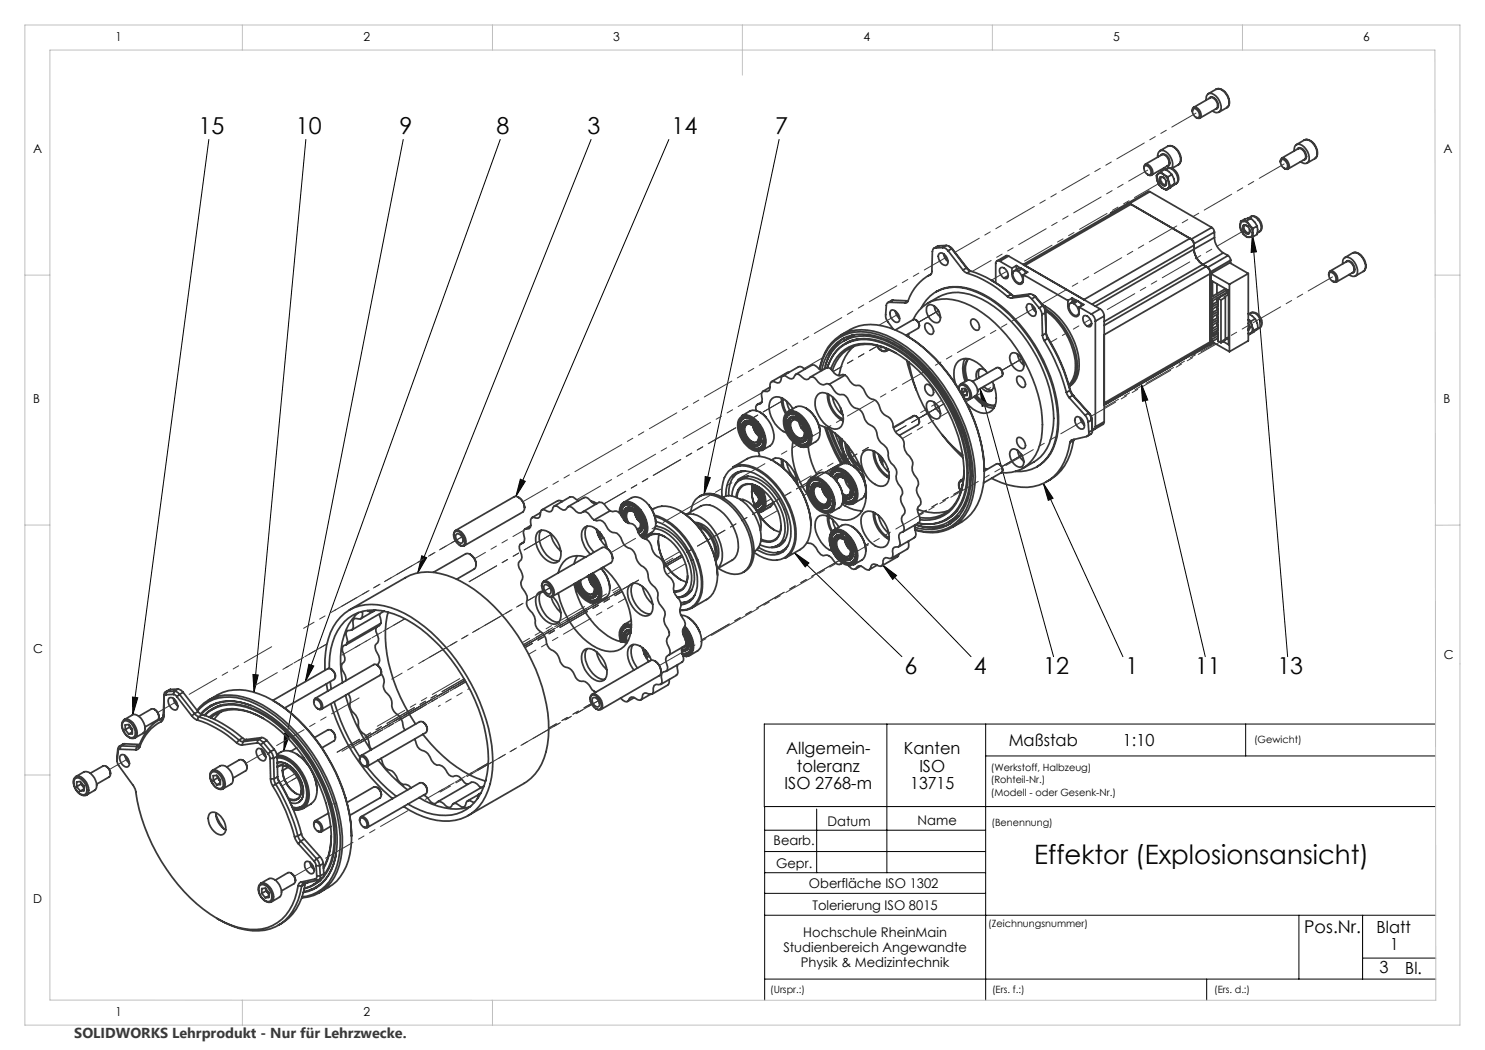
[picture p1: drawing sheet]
<svg xmlns="http://www.w3.org/2000/svg" width="297mm" height="210mm" viewBox="0 0 297 210" stroke-linecap="round" stroke-linejoin="round" font-family="sans-serif">
<defs><g id="words">
<text font-size="5.3" x="206.9" y="172.8">Effektor (Explosionsansicht)</text>
<g font-size="4.7">
<text x="39.7" y="26.9">15</text>
<text x="59.2" y="26.9">10</text>
<text x="79.9" y="26.9">9</text>
<text x="99.3" y="26.9">8</text>
<text x="117.5" y="26.9">3</text>
<text x="134.3" y="26.9">14</text>
<text x="155" y="26.9">7</text>
<text x="180.9" y="134.8">6</text>
<text x="194.8" y="134.8">4</text>
<text x="208.7" y="134.8">12</text>
<text x="225.1" y="134.8">1</text>
<text x="239" y="134.8">11</text>
<text x="255.5" y="134.8">13</text>
</g>
<text font-size="3.5" x="260.8" y="186.7">Pos.Nr.</text>
<g font-size="3.3">
<text x="201.7" y="149.2">Maßstab</text>
<text x="224.6" y="149.2">1:10</text>
<text x="157.2" y="150.9">Allgemein-</text>
<text x="159.4" y="154.4">toleranz</text>
<text x="180.8" y="150.9">Kanten</text>
<text x="183.9" y="154.4">ISO</text>
<text x="156.9" y="157.9">ISO 2768-m</text>
<text x="182" y="157.9">13715</text>
<text x="275.3" y="186.6">Blatt</text>
<text x="278.1" y="190">1</text>
<text x="275.9" y="194.6">3</text>
<text x="281.1" y="194.9">Bl.</text>
</g>
<text font-size="2.9" fill="#393939" x="14.9" y="207.6">SOLIDWORKS Lehrprodukt - Nur für Lehrzwecke.</text>
<g font-size="2.7">
<text x="165.5" y="165.2">Datum</text>
<text x="183.5" y="165.1">Name</text>
<text x="154.7" y="169">Bearb.</text>
<text x="155.2" y="173.6">Gepr.</text>
<text x="161.8" y="177.5">Oberfläche ISO 1302</text>
<text x="162.5" y="182">Tolerierung ISO 8015</text>
<text x="156.7" y="190.4">Studienbereich Angewandte</text>
<text x="160.7" y="187.4">Hochschule RheinMain</text>
<text x="160.2" y="193.4">Physik &amp; Medizintechnik</text>
</g>
<g font-size="2.5">
<text x="23.1" y="8.2">1</text>
<text x="72.7" y="8.2">2</text>
<text x="122.7" y="8.2">3</text>
<text x="172.7" y="8.2">4</text>
<text x="222.7" y="8.2">5</text>
<text x="272.7" y="8.2">6</text>
<text x="6.7" y="30.7">A</text>
<text x="288.7" y="30.7">A</text>
<text x="6.7" y="80.7">B</text>
<text x="288.7" y="80.7">B</text>
<text x="6.7" y="130.7">C</text>
<text x="288.8" y="131.7">C</text>
<text x="6.7" y="180.7">D</text>
<text x="23.1" y="203.2">1</text>
<text x="72.7" y="203.2">2</text>
</g>
<g font-size="2">
<text x="250.8" y="148.6">(Gewicht)</text>
<text x="198.2" y="154.1">(Werkstoff, Halbzeug)</text>
<text x="198.2" y="156.6">(Rohteil-Nr.)</text>
<text x="198.2" y="159.1">(Modell - oder Gesenk-Nr.)</text>
<text x="198.3" y="165.3">(Benennung)</text>
<text x="197.7" y="185.4">(Zeichnungsnummer)</text>
<text x="154.1" y="198.7">(Urspr.:)</text>
<text x="198.4" y="198.7">(Ers. f.:)</text>
<text x="242.8" y="198.6">(Ers. d.:)</text>
</g>
</g></defs>
<g fill="none" stroke="#000" stroke-width=".2">
<path d="M41.8 27.9l-15.2 115M61.2 27.9l-10.4 110.6M80.6 27.9l-23.8 122.3M100 27.9l-38.9 108.4M118.2 27.9l-34.7 86.7M133.8 27.9l-30.6 71.4M155.8 27.9l-15 70.9M250.5 46.9l.8 3.5-1.1 .1zM250.5 46.9l7 84.4M196 77.7l1.4 3.3-1 .3zM196 77.7l14.7 53.6M228.2 76.7l1.4 3.3-1.1 .2z"/>
<path d="M228.2 76.7l12.9 54.6M104.1 95.8l1 .5-1.9 3zM141 95.3l1.1 .2-1.3 3.3zM208.7 96.7l1.9 3-.9 .4zM208.7 96.7l15.9 34.6M84.3 111.2l1 .3-1.8 3.1zM158.9 110.6l2.9 2-.8 .8zM158.9 110.6l21.5 20.7M176.5 113l2.8 2.1-.8 .8zM176.5 113l17.7 18.3M26.5 139.4l1.1 .2-1 3.3zM50.6 134.9l1 .1-.8 3.5z"/>
<path d="M61.8 132.8l1 .4-1.7 3.1zM56.9 146.6l1.1 .3-1.2 3.3zM177.4 144.8v29.7M197.1 144.8v55.3M197.1 151.2h90M249.1 144.8v6.4M287.1 144.8h-134.2v16.5h134.2M152.9 178.7h44.2M152.9 174.5h44.2M152.9 170.3h44.2M152.9 166h44.2M152.9 161.3v38.8"/>
<path d="M163.3 161.8v12.7M152.9 195.8h134.3M152.9 183h134.2M241.3 195.8v4.3M259.8 183v12.8M272.5 183v12.8M272.5 191.6h14.7"/>
</g>
<g fill="none" stroke="#c0c0c0" stroke-width=".2">
<path d="M5 5h287v200h-287zM10 10h277l.2 190.1-277.2-.1zM48.5 5v5M98.5 5v5M148.5 5v10M198.5 5v5M248.5 5v5M5 55h5M287 55h5M5 105h5M292 105h-4.9M5 155h5"/>
<path d="M48.5 200v5M98.5 200v5"/>
</g>
<path d="M196 77.7l1.4 3.3-1 .3zM250.5 46.9l.8 3.5-1.1 .1zM228.2 76.7l1.4 3.3-1.1 .2zM208.7 96.7l1.9 3-.9 .4zM158.9 110.6l2.9 2-.8 .8zM141 95.3l1.1 .2-1.3 3.3zM176.5 113l2.8 2.1-.8 .8zM104.1 95.8l1 .5-1.9 3zM84.3 111.2l1 .3-1.8 3.1zM61.8 132.8l1 .4-1.7 3.1zM50.6 134.9l1 .1-.8 3.5zM56.9 146.6l1.1 .3-1.2 3.3zM26.5 139.4l1.1 .2-1 3.3z" fill="#000"/>
<g fill="none" stroke="#393939" stroke-width=".35">
<path d="M241.2 20a.98 .98 0 0 1 .4-1.2 .98 .98 0 0 1 1.2 .1 3 3 0 0 1 1.3 3.2 .95 .95 0 0 1-1.6 .1M241.7 18.8l1.5-1a1.61 1.61 0 0 1 2 1 2.07 2.07 0 0 1 .2 2.7l-1.6 .9M241.8 19.7l.2-.2a1.46 1.46 0 0 1 1.7 1.7 .55 .55 0 0 1-.6 .6M243.2 17.9a1.6 1.6 0 0 1 2.1 .9 2.15 2.15 0 0 1 .3 2.6l-.2 .1M228.8 33.6a.59 .59 0 0 1 .2-.6 .59 .59 0 0 1 .6-.1 1.64 1.64 0 0 1 .8 2 .63 .63 0 0 1-.9 0M229 33.2a1.2 1.2 0 0 1 1 1.8 1.2 1.2 0 0 1-1-1.8zM229 32.9l3.3-1.9a1.42 1.42 0 0 1 1.3 2.1l-3.3 1.9M230 38.3h-.4l-7.3 4.2M230 38.3l-4.1 2.4M230 38.3l12.4 7.2M231.5 36.1l.2 .7 .7 .8M231.5 36.1l.3 .9 .6 .6"/>
<path d="M231.6 31.4a.99 .99 0 0 1 .3-1.2 .99 .99 0 0 1 1.3 .1 2.78 2.78 0 0 1 1.1 3.4M231.6 34.8a1.21 1.21 0 0 0-.1 1.3M231.6 34.8a.87 .87 0 0 1 1.2 .1M231.6 34.8l-.3 .3 .2 1M232.1 35.4a1.15 1.15 0 0 1 1 1.7 1.15 1.15 0 0 1-1-1.7zM232.1 35.4a1.15 1.15 0 0 0 1 1.7M232.2 34.4l.6 .5M232.2 34.4l.8-.5 .8 .4 .6 .6M232.2 31.1l.1-.2a1.55 1.55 0 0 1 1.5 2.3h-.4M232.2 34.4l-.6 .4M232.4 37.6a.82 .82 0 0 0 1.2 .1M232.4 37.6l.9 .4"/>
<path d="M232.8 34.9l.6 .7 .4 .8M232.8 34.9l.8 .5M232.8 33.6l.5 .3M232.9 35.7a.41 .41 0 0 0-.5-.2 .41 .41 0 0 0-.3 .3 1.01 1.01 0 0 0 1 1.1l.2-.6M233.5 33.7a1.88 1.88 0 0 1 2.2 2.2l-.3 .7-.2 .1M233.5 33.7a2.02 2.02 0 0 1 2 2.6l-.3 .5-.7 .4M233.5 33.7l-.4 .2M233.6 29.3a1.69 1.69 0 0 1 2.1 .9 1.95 1.95 0 0 1 0 2.7M233.6 35.4l.2 1M233.6 29.2a2.18 2.18 0 0 1 2.4 2 1.54 1.54 0 0 1-.3 1.7l-1.3 .8M233.6 29.2l-1.6 1M233.6 37.7l-.3 .3"/>
<path d="M233.8 36.4a1.31 1.31 0 0 1-.2 1.3M233.8 36.4l.3 .8M234.1 37.2l-.5 .5M234.4 34.9l.4 .9 .1 1M234.4 34.9l-.8 .5M234.9 36.8l-.8 .8-.8 .4M234.9 36.8l-.8 .4M238.5 22.2v-.5l.2-.2a1.49 1.49 0 0 1 1.4 2 .74 .74 0 0 1-.9 0M238.5 21.9l.2-.1a1.18 1.18 0 0 1 1 1.7 1.23 1.23 0 0 1-1.2-1.6zM238.7 21.5l3.3-1.9a1.35 1.35 0 0 1 1.5 1.6l-.2 .5-3.3 1.9M256.1 32.4a.59 .59 0 0 1 .2-.6 .59 .59 0 0 1 .6-.1 1.67 1.67 0 0 1 .8 2 .68 .68 0 0 1-.9-.1M256.3 31.9a1.2 1.2 0 0 1 1 1.8 1.2 1.2 0 0 1-1-1.8z"/>
<path d="M256.3 31.6l3.3-1.9a1.42 1.42 0 0 1 1.3 2.2l-3.3 1.9M258.9 30.2a.98 .98 0 0 1 .3-1.2 .98 .98 0 0 1 1.3 .1 2.66 2.66 0 0 1 1 3.5 1.18 1.18 0 0 1-1.4-.3M259.3 28.9l1.6-.9a1.58 1.58 0 0 1 1.9 .9 2.12 2.12 0 0 1 .2 2.8l-1.6 .9M259.5 29.8l.1-.2a1.47 1.47 0 0 1 1.7 1.7l-.2 .6-.4 .1M260.8 28a1.84 1.84 0 0 1 2.4 1.4 1.62 1.62 0 0 1-.2 2.3M186.1 55a9.2 9.2 0 0 0-4.5 5.2M186.1 54.9v.1M186.2 54.8l-.6 .4M187 49.6a.62 .62 0 0 0-.5 .7l-.1 4.2-.3 .5M187.1 58.4a8.2 8.2 0 0 1 6.9-.6 23.9 23.9 0 0 1 12 9.7 28.6 28.6 0 0 1 5.6 18.6 9.4 9.4 0 0 1-3.7 7l-.5 .3M187.7 49.2l-.9 .5M187.7 49.2l-.7 .4"/>
<path d="M187.9 50.7a1.41 1.41 0 0 1 1.6 1.3 .78 .78 0 0 1-.4 1.1 1.7 1.7 0 0 1-1.2-2.4zM188.5 49.5a1.3 1.3 0 0 1 1.1 .7M188.5 49.5l-1.5 .1M188.7 50.8a2.19 2.19 0 0 0 .9 1.5M189.2 49.1l.7 .2 .4 .4M189.2 49.1l-.7 .4M189.2 49.1l-1.5 .1M189.6 50.2l3 3.8M189.8 49.2l.7 .6M190.3 49.7l-.7 .5M190.3 49.7l3 3.9M190.3 49.7l.2 .1"/>
<path d="M190.5 49.8l3 3.8M192.6 54l.8 .6M193.3 53.6l.8 .6M193.3 53.6l-.7 .4M193.3 53.6h.2M193.4 54.6a22 22 0 0 1 8.1 4.7M193.5 53.6l.5 .6M194.1 54.2a22 22 0 0 1 8.1 4.7M194.1 54.2l-.7 .4M198.2 56l2.3 1.5 2 1.5M200 52.2a.51 .51 0 0 0-.6 0 .51 .51 0 0 0-.3 .5v3.9M200 52.2l2.4 1.4"/>
<path d="M200.2 53.5a1.43 1.43 0 0 1 1.2 2.2 1.53 1.53 0 0 1-1.4-1.9zM201.5 59.3l.8 .3M201.6 55.1l-.8 .5M201.7 51.2l-.4-.1-1.9 1.1M201.7 51.2l-1.7 1M201.7 51.2l18.3 10.6M202.2 58.9l.4 .3h.4M202.2 58.9l.3 .1M202.2 58.9l-.7 .4M202.4 54.7a2.12 2.12 0 0 0 1.7 2.2l.5-.4v-1.5M202.4 53.6v1.1M202.5 59l.1 .2"/>
<path d="M202.6 54.6l-.2 .1M202.7 54.3a1.18 1.18 0 0 1 1.7 1 .81 .81 0 0 1-.5 1.3 1.88 1.88 0 0 1-1.2-2.3zM203 59.2l-.7 .4M203.3 53.1l.9 .5M203.3 53.1l-.9 .5M203.3 53.1v.8M204.2 53.6l-.5 .1-.9 .5M204.2 53.6l.2 .2M204.4 53.8l.2 .1M204.4 53.8l-.8 .4M204.6 56.4l-.3 .2M204.6 53.9l.6 .7"/>
<path d="M204.6 53.9l.9 .5-.9 .6M204.6 55l9 5.1M205.3 59.2a1.21 1.21 0 0 1 1 .6M205.3 59.2l-3 .4M206 58.8l.7 .2 .3 .4M206 58.8l-.7 .4M206 58.8l-3 .4M206.3 59.8l1.5 1.8M206.6 58.9l.6 .5M207 59.4l-.7 .4M207 59.4l1.5 1.8M207 59.4h.2"/>
<path d="M207.2 59.4l1.5 1.8M214.5 59.6l.9 .5M214.5 59.6l-.9 .5M214.5 59.6v.8M222.6 42.5a.34 .34 0 0 0-.5 .3M225.9 40.7a.31 .31 0 0 0-.3-.1 .31 .31 0 0 0-.2 .3M225.9 40.7l12.4 7.1M226.2 40.8h-.6l-21 12.1M226.2 40.8l-21.2 12.3M226.2 40.8l11.8 6.9M238 47.7a1.61 1.61 0 0 1 .8 1.4l-20.4 11.7M238 47.7l-21.2 12.2"/>
<path d="M238.3 47.8l.4 .4 .1 .5M238.8 49.8a3.9 3.9 0 0 0 1.8 3.1M238.8 48.7v1.1M238.8 49.8l-19.7 11.4M240.6 52.9l.9 .6M240.6 52.9l.6 .4M240.6 52.9l-19.8 11.4M241.2 53.3a1.75 1.75 0 0 1 .9 1.4l-21.3 12.2M241.2 53.3l-20.4 11.8M241.5 53.5l.4 .4 .2 .5M242 59.5l.4 .3M242 59.5v.5l.4 .2"/>
<path d="M242.1 54.4v5.1M242.2 54.7l3.7 2.2M242.2 54.7v4.7M242.4 45.5l.2 .2 .3 .7M242.4 45.5l-4.1 2.3M242.4 59.8v.4M242.5 59.3v-3l3.2 1.8v10.8l-1.1-.6M242.9 47.5a3.8 3.8 0 0 0 1.8 3.1M242.9 47.5l-4.1 2.3M242.9 46.4l-4.1 2.3M242.9 46.4v1.1M243.4 56.8v1.9"/>
<path d="M243.4 59.7v.7M243.6 59.6v8.6l.6 .3M243.6 59.6l.6 .4M244.2 60v8.5M244.7 50.6l-4.1 2.3M244.7 50.6l.9 .5M245.1 59.5l-.9 .5M245.1 59.5v8.5l-.9 .5M245.4 58l-.4-.2-3 1.7M245.4 58l-3 1.8M245.4 58v.5l-3 1.7M245.6 51.1l.3 .3 .2 .6"/>
<path d="M245.6 51.1l-4.1 2.4M245.7 58.9l-.8 .5 .2 .1M245.7 58.4l-2.1 1.2M245.9 56.9v13.4M246.1 52l-4 2.4M246.1 52v.7M248 45.1a2.4 2.4 0 0 0 .6 1.6M248 45.1a2.12 2.12 0 0 0 .6 1.6M248.1 44.3h.5M248.1 44.3l-.1 .8M248.6 44.3a.7 .7 0 0 0-.6 .8M248.6 44.3a1.63 1.63 0 0 1 1.3 .7"/>
<path d="M248.6 46.7a1.5 1.5 0 0 0 1.3 .7M248.6 45.1l.2-.1a1.13 1.13 0 0 1 .9 1.8 1.31 1.31 0 0 1-1.1-1.7zM248.6 46.7l.8 .7h.5M248.8 45a1.15 1.15 0 0 0 1 1.7M249.4 44.2l.5 .8M249.4 44.2l-.8 .1M249.6 45.3a.48 .48 0 0 0-.8-.1 1.04 1.04 0 0 0 .9 1.4l.2-.4v-.3M249.7 54.7l-3.8 2.2M249.7 54.7v13.4l-3.8 2.2M249.7 54.7l-3.7-2.1-3.8 2.1M249.9 45l.4 .6 .2 1M249.9 45l.7 .7"/>
<path d="M250.2 43.3a1.67 1.67 0 0 1 2.1 1.5 1.26 1.26 0 0 1-.4 1.5M250.2 43.3a1.05 1.05 0 0 1 1.4 .7 1.73 1.73 0 0 1 .3 2.3M250.2 43.3l-.7 .4M250.2 43.7l.7 .7 .5 .8M250.2 43.7a2.84 2.84 0 0 0-2.1 .6M250.2 43.7l-.8 .5M250.5 46.6a.75 .75 0 0 1-.6 .8M250.5 46.6l.1 .7M250.6 45.7l-.1 .9M250.6 47.3l-.7 .1M251.4 45.2l.1 .7-.1 1-.8 .4M251.4 45.2l-.8 .5"/>
<path d="M251.9 46.3l-.4 .3M265.7 55a.63 .63 0 0 1 .5-.8 1.62 1.62 0 0 1 1.2 2.1 .67 .67 0 0 1-.9-.1M266 54.5a1.2 1.2 0 0 1 1 1.8 1.2 1.2 0 0 1-1-1.8zM266 54.2l3.3-1.9a1.45 1.45 0 0 1 1.3 2.2l-3.3 1.9M268.5 52.8a.99 .99 0 0 1 .4-1.2 .99 .99 0 0 1 1.2 .1 2.68 2.68 0 0 1 1.1 3.4 1.13 1.13 0 0 1-1.4-.2M269.1 52.4l.2-.2a1.45 1.45 0 0 1 1.7 1.7l-.2 .6-.4 .1M270.5 50.6a1.67 1.67 0 0 1 2.1 1 1.91 1.91 0 0 1 .1 2.6M270.5 50.6h.1a1.99 1.99 0 0 1 2.2 1.4 1.87 1.87 0 0 1 0 2.2l-1.7 1M270.5 50.6l-1.5 .9M154 77.4l-1.4 .9M156.3 79.6a5.3 5.3 0 0 0 .9 3.2M156.6 79.7v.1a4.9 4.9 0 0 0 .7 2.7"/>
<path d="M157.8 74.5h-.3l-3.2 1.8M161 73.8a1.44 1.44 0 0 0-1.3-.4l-3.2 1.8M163.6 78.9a2.37 2.37 0 0 1 3.1 .6 5.6 5.6 0 0 1 1.8 5.3 1.67 1.67 0 0 1-2.7 .6 6 6 0 0 1-2.7-5.6zM163.9 73.8a9 9 0 0 1 6.1-7.6 13 13 0 0 1 10 2.3 35.3 35.3 0 0 1 14.5 21.9 18 18 0 0 1-.9 11.6 8.1 8.1 0 0 1-9.7 4.2l-.9-.2M163.9 73.9a8.8 8.8 0 0 1 6-7.3 12.9 12.9 0 0 1 9.9 2.3 34.6 34.6 0 0 1 14.8 26.4 11.9 11.9 0 0 1-3.4 9.3 8.6 8.6 0 0 1-8.2 1.3M164.4 74a8.2 8.2 0 0 1 8.1-7.2 16.6 16.6 0 0 1 10.2 4.6 34.6 34.6 0 0 1 11.5 22.9 13.8 13.8 0 0 1-2.3 8.7 8 8 0 0 1-8.9 2.5M164.4 74.1l-.3-.1a2.81 2.81 0 0 0-1.6-1l-3.4 1.9M164.9 73.8a7.9 7.9 0 0 1 10.5-6.2 24.2 24.2 0 0 1 12.3 9.6 32 32 0 0 1 6.3 17.6 11.1 11.1 0 0 1-3.4 9 8.1 8.1 0 0 1-7.5 1.2M165.5 73.5a7.6 7.6 0 0 1 9.7-5.5 23.1 23.1 0 0 1 12.1 9.2 30 30 0 0 1 6.3 18.8 9.5 9.5 0 0 1-4.3 8 8.7 8.7 0 0 1-5.7 .7 7.6 7.6 0 0 0 9.1-5.4 20.7 20.7 0 0 0-1-13.4 31.8 31.8 0 0 0-12.3-15.9 12.4 12.4 0 0 0-8.3-1.9 7.5 7.5 0 0 0-5.6 5.4M165.5 78.7a6.1 6.1 0 0 0 3.1 5.5M165.8 78.9a5.5 5.5 0 0 0 2.9 5M165.8 76.9l.7 .6a1.98 1.98 0 0 0 2.3 1.4 3.2 3.2 0 0 1 1.2 1.8 1.79 1.79 0 0 0 1.6 1 2.57 2.57 0 0 1 1.4 2.2 2.46 2.46 0 0 0 1.5 1.3 2.24 2.24 0 0 1 .9 1.9 2.76 2.76 0 0 0 1.4 1.9 2.23 2.23 0 0 1 .8 2.1l.2 .8 .4 .7a2.18 2.18 0 0 1 1 2.6 3.8 3.8 0 0 0 1.1 2.5 1.34 1.34 0 0 1-.1 1.7 2.92 2.92 0 0 0 .6 2.2 1.14 1.14 0 0 1-.4 1.6l-.1 1a2.16 2.16 0 0 1 .4 2.1 .96 .96 0 0 0-.9 1.2l.2 1.2-.1 .4-.3 .3-.7 .1-.3 .2-.1 1.6-.2 .3-.4 .1-.8-.2-.3 .3-.2 .3-.2 1-.3 .2-1.3-.5-.4 .1-.6 1.1h-.3a3.2 3.2 0 0 0-1.8-.8l-.6 .6a1.21 1.21 0 0 1-1.4-.7"/>
<path d="M165.8 76.9l-.4-.2a1.41 1.41 0 0 1-2.1-.8l-.4-.3-.8-.2a.96 .96 0 0 1-1.6 .1l-.8-.6a.85 .85 0 0 0-1 .7 1.18 1.18 0 0 1-1.5-.4l-.4-.1-.3 .1-.2 .3a.81 .81 0 0 1-.3 .9 .81 .81 0 0 1-.9 0l-.8-.1-.2 .3-.2 1.5-.4 .2-.8-.1a1.13 1.13 0 0 0-.3 1.6v.7l-.4 .3h-.3a.86 .86 0 0 0-.4 1.4M166.2 73.8a7.2 7.2 0 0 1 8.9-4.8 20.4 20.4 0 0 1 10.8 7.6 29.9 29.9 0 0 1 6.9 18.4 10.7 10.7 0 0 1-3.1 7.5 7.4 7.4 0 0 1-5.7 1.5M166.5 79.4a5.7 5.7 0 0 0 2.1 3.6M168.2 67a10.1 10.1 0 0 1 10.9-1 29.8 29.8 0 0 1 13.4 13.2 30.4 30.4 0 0 1 4.3 16.6 10.5 10.5 0 0 1-4.5 8.6l-1.9 1.1M168.7 67.7a8.6 8.6 0 0 0-3.6 5.4M169 75l.7 .7a1.98 1.98 0 0 0 2.2 1.4 2.87 2.87 0 0 1 1.3 1.7 1.85 1.85 0 0 0 1.5 1.1 2.57 2.57 0 0 1 1.4 2.1 2.72 2.72 0 0 0 1.6 1.4 2.24 2.24 0 0 1 .9 1.8 2.76 2.76 0 0 0 1.4 2 2.03 2.03 0 0 1 .8 2l.2 .8 .4 .8a2.3 2.3 0 0 1 1 2.6 3.6 3.6 0 0 0 1.1 2.4 1.41 1.41 0 0 1-.1 1.7 2.58 2.58 0 0 0 .6 2.3 1.11 1.11 0 0 1-.4 1.6 2.78 2.78 0 0 0 .4 2.2v.5l-.3 .4M169 75l-.4-.1a1.38 1.38 0 0 1-2.1-.8 1.02 1.02 0 0 0-1.2-.5l-3.2 1.8M169 75l-3.2 1.9M169.8 67.6l.7-.6-1.4 1M170.1 68.2l-.2 .1M170.3 68.1l-.3 .2M170.7 69.3a9.2 9.2 0 0 0-2.9 5.8"/>
<path d="M170.9 66.9l-2.1 1.3M171.7 67.8l-1.2 .3-1.5 .8M175.4 69.1a1.59 1.59 0 0 0 1.8 1.1M175.4 69.1l.1 .2a1.34 1.34 0 0 0 1.6 .8l.2-.4M176 69.2l.2 .3M176.4 69.4l-.2 .1M176.7 69.5h-.5M177.6 69.8l-.3 .4M177.8 69.9l-.5 .3M177.9 60.5a.6 .6 0 0 0-.6 .6l-.1 2.6 1.4 2.1M177.9 60.5l3.1 .1M178.2 62.1a1.51 1.51 0 0 1 1.7 1.7v.4a.66 .66 0 0 1-1.1 0 1.7 1.7 0 0 1-.6-2.1z"/>
<path d="M178.6 60l-1 .5M178.6 60l-.7 .5M178.6 60l3 .2M179 62.2l.3 .7 .6 .8M179.2 70.6a10.7 10.7 0 0 0-8.1-1.4 7.1 7.1 0 0 0-4.6 4.9M181.2 67.1a33.5 33.5 0 0 1 14.3 18.8 25.8 25.8 0 0 1 1.3 8.4M181.4 72.1l.7 2.6 1.2 3.3M181.6 60.3l-.6 .3M181.6 60.2l-.2 .3-.4 .1M181.8 66.7l-.1 .6M181.8 72.4a31 31 0 0 0 10.7 18.6M182.6 64a7 7 0 0 1 9.1-3.8 22.6 22.6 0 0 1 11.6 9.5 28.5 28.5 0 0 1 5.2 15.2 9.9 9.9 0 0 1-3.4 8.4 7.2 7.2 0 0 1-4.8 1.2"/>
<path d="M183.2 64l.5 .5 .2 .7M183.9 65.2a1.25 1.25 0 0 0-1.2-1.3l-3.6 2.1M183.9 65.2l-.2 .4-2.5 1.5M184.2 61.7a7.5 7.5 0 0 1 9-4 22.9 22.9 0 0 1 12.1 9.2 29.3 29.3 0 0 1 6.2 18.6 10 10 0 0 1-3.4 7.4 7.4 7.4 0 0 1-5 1.4M185.1 77l.2-.1a1.51 1.51 0 0 1 1.2 2.1 1.14 1.14 0 0 1-1.4-.9l-.1-.4zM185.1 64.8a1.21 1.21 0 0 1 1.6 1.1v.3l-.2 .6a1.43 1.43 0 0 1-1.5-1.8zM185.5 61.2a1.49 1.49 0 0 1 2.1 .8 1.73 1.73 0 0 1 0 2.5 2.27 2.27 0 0 1-2.3-2.1v-.9zM185.5 60.7a10 10 0 0 1 6.1-2.2 15.8 15.8 0 0 1 9.6 4.8 30.1 30.1 0 0 1 9.5 20.4 11.4 11.4 0 0 1-2.6 7.7l-1.3 1-2.3 1.3M186.8 61.2a3.3 3.3 0 0 0 1.3 2.2M187.6 62l.1 .3M191.8 77.8a.67 .67 0 0 1 .2-.7 .67 .67 0 0 1 .8 0 2.31 2.31 0 0 1 1.1 2.3l-.4 .4-.7-.2M192.2 76.8a.93 .93 0 0 0-.5 1"/>
<path d="M192.2 76.8l1.2-.7a1.58 1.58 0 0 1 1.9 1.2 1.48 1.48 0 0 1-.1 1.8l-1.3 .7a1.53 1.53 0 0 0-.2-2.2 1.44 1.44 0 0 0-1.5-.8zM192.4 78.4v-.7h.5l.5 .6v.8h-.5M192.4 78.4l.5 .7M192.8 79.7a.96 .96 0 0 0 1.1 .1M193 71.7a5.5 5.5 0 0 0 0 4.6M193.1 77.9v.2M193.1 78.1l-.7 .3M193.1 78.1l.2 .3M193.1 78l.2 .4M193.3 78.4l.1 .1zM193.4 78.8l-.5 .3M193.6 71.7a4.1 4.1 0 0 0-.3 4.2v.3"/>
<path d="M193.7 71.7a4.5 4.5 0 0 0-.2 4.4M193.9 79.8h.1M194.3 64a1.15 1.15 0 0 1 1.5 1l.1 .4-.2 .6a1.44 1.44 0 0 1-1.6-1.8zM194.8 79.3a5.5 5.5 0 0 0 4 2.3M195.1 79.2a4.6 4.6 0 0 0 3.9 1.9M195.2 79.1a4.8 4.8 0 0 0 3.8 2M196 73.8a1.92 1.92 0 0 0-.2 1.8M196.8 77.3a1.99 1.99 0 0 0 1.6 .7M197.1 74.1a1.14 1.14 0 0 0-1.4-.2 1.14 1.14 0 0 0-.5 1.4l.1 .5M197.5 74.6l-.2-.2a6 6 0 0 0-4-2.7 2.47 2.47 0 0 0-2.5 3l.3 2.1M198.5 76.3a6.1 6.1 0 0 1 .3 5.4 2.47 2.47 0 0 1-3.4 .6l-.7-.4-1.3-1.1M198.7 76.9a1.15 1.15 0 0 1-.6 1.4 1.15 1.15 0 0 1-1.5-.5l-.3-.2"/>
<path d="M199.8 73.6l.2 .1a1.15 1.15 0 0 1 .5 1.1M200.5 74.8a1.14 1.14 0 0 0-1.2-1.3l-4.8 2.8M200.5 74.8l-.2 .5-4.8 2.7M202.2 70.8a1.15 1.15 0 0 1 1.7 .4 2.38 2.38 0 0 1 .6 2.7 1.15 1.15 0 0 1-1.7-.4 2.38 2.38 0 0 1-.6-2.7zM203.4 75.4a1.16 1.16 0 0 1 1.6 1.1l.1 .4-.2 .5a1.49 1.49 0 0 1-1.5-2zM203.5 70.8a3.1 3.1 0 0 0 1.3 2.2M204.3 71.7l.1 .2M205.5 60.8a1.51 1.51 0 0 1 1.7 1.8 .58 .58 0 0 1-.8 .6 1.79 1.79 0 0 1-.9-2.4zM206.3 60.9a1.94 1.94 0 0 0 .9 1.5M206.3 61h.1M207.8 61.6l.4 .7 .2 .6M208.4 62.9l.1 4.2"/>
<path d="M208.5 61a14.5 14.5 0 0 1 7.3 12.9 4.3 4.3 0 0 1-1.9 3.4M208.5 67.1l.3 1M208.5 61.2l.4 .5 .2 .8M208.5 61.2l-.7 .4M208.5 61.2h.2M208.7 61.2l.4 1M208.8 68.1a41.6 41.6 0 0 1 4.5 10.4M209 61.7a15 15 0 0 1 6.4 11.5 4.8 4.8 0 0 1-1.5 4M209.1 62.2a14.3 14.3 0 0 1 6 11.9 4.9 4.9 0 0 1-1.3 2.9M209.1 62.5l-.7 .4M209.1 62.2v.3M209.1 62.2l.1 4.4"/>
<path d="M209.1 61.3l-.3 .1M209.2 66.6l.3 1.1M209.2 66.6v-.4l.5 1.5M209.2 66.6l-.7 .5M209.5 67.7a38.4 38.4 0 0 1 4.5 10.4M209.5 67.7l-.7 .4M209.7 67.7a38.3 38.3 0 0 1 4.3 10.1M209.7 67.7h-.2M213.3 78.5l.5 1M213.6 61.2a2.2 2.2 0 0 0 1.7 2.2l.5-.5v-1.5M213.6 60.1v1.1M213.8 61.1l-.2 .1"/>
<path d="M213.8 79.5l3.2 3.5M213.9 77.3h.1M213.9 60.8l.2-.2a1.75 1.75 0 0 1 1.5 2.3 1.18 1.18 0 0 1-1.7-1l-.1-.4zM214 78.1l.5 1M214 77.8l.7 1.4M214 78.1l-.7 .4M214 77.8v.3M214.5 79.1l-.7 .4M214.5 79.1l3.2 3.5M214.5 79.1l.2 .1M214.7 79.2l3.2 3.5M215.4 60.1h-.5l-.8 .5"/>
<path d="M215.4 60.1l.2 .1M215.6 60.2l.2 .2M215.6 60.2l-.8 .5M215.8 62.9l-.3 .2M215.8 60.4l.6 .7M215.8 61.4l2.5 1.4M215.8 60.4l.9 .5-.9 .5M216.8 63.1a1.46 1.46 0 0 1 1.3 2.2 1.46 1.46 0 0 1-1.3-2.2zM218.3 62.8a1.83 1.83 0 0 1 .8 1.4M218.3 64.7l-.8 .6M219.1 64.2v21.2M220 61.8a1.83 1.83 0 0 1 .8 1.4"/>
<path d="M220 61.8l-1.7 1M220.8 63.2l-1.7 1M220.8 63.2v21.1M238.6 70.8h.1M238.8 70.6a.3 .3 0 0 1-.1 .3 .3 .3 0 0 1-.4 0M241.9 69l.8-.5-4 2.4M242 61.2v.4l.4 .3M242 62.8v.4l.4 .3M242 64.4v.5l.4 .2M242 66v.5l.4 .2M242 67.6v.5l.4 .2M242 61.2l.4 .2"/>
<path d="M242 62.8l.4 .2M242 64.4l.4 .2M242 66l.4 .2M242 67.6l.4 .3M242.1 68.7a.31 .31 0 0 1-.2 .3 .31 .31 0 0 1-.3 0M242.1 60v1.1M242.1 61.7v1.1M242.1 63.3v1M242.1 64.9v1.1M242.1 66.5v1.1M242.1 68.1v.6M242.2 68.2l3.7 2.1"/>
<path d="M242.2 60.1v1M242.2 61.7v1M242.2 63.4v.9M242.2 65v.9M242.2 66.6v.9M242.2 68.2h.1M242.4 61.4v.5M242.4 63v.5M242.4 64.6v.5M242.4 66.2v.5M242.4 67.9v.4M242.5 67.1l.2 .1"/>
<path d="M242.5 60.2v.7M242.5 61.8v.7M242.5 63.4v.7M242.5 65v.7M242.5 66.7v.4M242.5 68.4l-.4 .3M243.4 66.6l.2 .1M243.4 61.3v.7M243.4 62.9v.7M243.4 64.5v.7M243.4 66.1v.5M243.4 66.6l-.9 .5"/>
<path d="M243.5 67.7h.1M243.6 60.7l-1.2 .7M243.6 60.2l-1.6 1M243.6 61.2l-1.2 .7M243.6 62.3l-1.2 .7M243.6 61.9l-1.6 .9M243.6 62.8l-1.2 .7M243.6 64.4l-1.2 .7M243.6 64l-1.2 .6M243.6 63.5l-1.6 .9M243.6 65.6l-1.2 .6M243.6 65.1l-1.6 .9"/>
<path d="M243.6 66l-1.2 .7M243.6 67.7l-1.2 .6M243.6 67.2l-1.2 .7M243.6 66.7l-1.6 .9M245.3 67.7l.4 .2M245.7 67.4l-.6 .4M249.6 62.8l.8 .3 .6 .7M249.7 64l.7 1.2M249.7 64.7l.1 .1a.76 .76 0 0 1-.1 1.2h.1M249.7 63.9l.5 .3M249.7 66.7l.2 .2M249.9 65.1v.5l-.2 .2"/>
<path d="M250.2 62.6a1.94 1.94 0 0 1 2.1 2.6l-.4 .4M250.2 62.6a1.52 1.52 0 0 1 1.8 1.1 1.41 1.41 0 0 1-.8 2.3M250.2 62.6l-.4 .2M250.2 64.2l.2 1M250.3 66.5l-.6 .2M250.3 66.5l-.4 .4M250.4 65.2a1.45 1.45 0 0 1-.1 1.3M250.4 65.2l.4 .9M250.8 66.1l-.5 .4M251 63.8l.4 .8 .2 1M251 63.8l-.8 .4M251.6 65.6l-.9 .8-.8 .5"/>
<path d="M251.6 65.6l-.8 .5M103.7 99.4l.1 .1a2.42 2.42 0 0 1 1.1 2.1M116.8 99.5l.3-.1 .4 .2 .9 .9 .5 .2 .4 .1M116.8 99.5l-3.2 1.8M139.9 99.3a4.5 4.5 0 0 1 5.4 .7 13.2 13.2 0 0 1 5.4 11.5 3.7 3.7 0 0 1-2.1 3M144.4 99.4a6.8 6.8 0 0 1 1.3-5.1 4.4 4.4 0 0 1 5.3-.5 15.9 15.9 0 0 1 8 13.5 4.5 4.5 0 0 1-2.9 4.6 6.2 6.2 0 0 1-5.3-1.4M144.6 99.5a2.89 2.89 0 0 1 3.3 .3 9.3 9.3 0 0 1 4.2 8.7 2.49 2.49 0 0 1-1.3 1.8M145.2 99.2a5.1 5.1 0 0 1 1.9-4.6 4.5 4.5 0 0 1 4.6 .5 14.1 14.1 0 0 1 6.5 12.2 3.8 3.8 0 0 1-3.3 3.7 5.5 5.5 0 0 1-3.5-1.1M146.4 99.2a3.2 3.2 0 0 1 1.5-3.1 3.2 3.2 0 0 1 3.5 .2 11.5 11.5 0 0 1 5.6 10.2 3.1 3.1 0 0 1-4.7 2.6l-.3-.2M146.5 93.4l3-1.7a5.8 5.8 0 0 1 6.2 1.1 16.3 16.3 0 0 1 6.5 12.6 5.1 5.1 0 0 1-2.2 4.5l-2.9 1.7a5 5 0 0 0 2.1-4.8 16.4 16.4 0 0 0-7.6-13 5.2 5.2 0 0 0-5.1-.4zM147 96.9a3.1 3.1 0 0 1 4.6-1.2 11.8 11.8 0 0 1 5.9 11 3 3 0 0 1-3.2 2.8M147.2 99.4a2.55 2.55 0 0 1 3.5-2.5 9.3 9.3 0 0 1 5.4 9.6 2.52 2.52 0 0 1-3.9 1.6"/>
<path d="M147.5 94.4l-.8 1M148 99.9a3.9 3.9 0 0 1 3.3 2.2 5 5 0 0 1 .8 4M148 83.6a2.07 2.07 0 0 1 3 .4 5.6 5.6 0 0 1 1.9 5.1 1.57 1.57 0 0 1-2.5 .8 5.6 5.6 0 0 1-2.7-5.9zM148.1 84a1.79 1.79 0 0 1 2.8 .2 4.9 4.9 0 0 1 1.7 4.9 1.42 1.42 0 0 1-2.1 .6 5.2 5.2 0 0 1-2.6-5.3zM148.1 84a1.85 1.85 0 0 1 2.8 .2 5 5 0 0 1 1.7 4.9 1.58 1.58 0 0 1-2.6 .3 5.1 5.1 0 0 1-2.1-5zM148.3 94.2l-.7 .4M148.3 85.5a1.21 1.21 0 0 1 .6-1.2 1.21 1.21 0 0 1 1.4 0 4.1 4.1 0 0 1 1.9 4.2 1.18 1.18 0 0 1-1.9 .4M148.3 83.2l1.7-1a2.7 2.7 0 0 1 3.2 1.3 5.5 5.5 0 0 1 1.5 4.7l-.6 .9-1.7 1a2.49 2.49 0 0 0 .6-2.9 5.5 5.5 0 0 0-3.6-4.2zM148.7 84.5a1.34 1.34 0 0 1 2 .2 3.5 3.5 0 0 1 1.2 4.2 1.72 1.72 0 0 1-2.5-.7 3.4 3.4 0 0 1-.7-3.7zM148.7 84.6a1.23 1.23 0 0 1 2 .1 3.8 3.8 0 0 1 1.3 3.8 1.17 1.17 0 0 1-1.9 .3 4.2 4.2 0 0 1-1.7-3.8zM148.7 84.8a1.49 1.49 0 0 1 2.4 .5 3.4 3.4 0 0 1 .8 3.1 1.12 1.12 0 0 1-1.8 .2 3.3 3.3 0 0 1-1.4-3.8zM149 84.5a2.1 2.1 0 0 1 2.5 1.3 2.59 2.59 0 0 1 .2 2.9l-.1 .1"/>
<path d="M149 94.2a3.4 3.4 0 0 0-3.2 3.5l-.1 1.4M149 85a1.22 1.22 0 0 1 1.9 .5 2.44 2.44 0 0 1 .6 2.9 1.32 1.32 0 0 1-1.9-.6 2.45 2.45 0 0 1-.6-2.8zM149.6 95.2l-.1 .1M149.6 95.2l-.9 .4-.8 .5M150.3 88.9h.1M150.4 98.2a10 10 0 0 0 4.4 7.8M150.4 84.5a1.08 1.08 0 0 0-1.7 .4M150.4 97.3l.3 .2a2.77 2.77 0 0 1 .9 2.9l-.2 .3-.6 .2M150.5 97a3.7 3.7 0 0 1 1.4 3.6 .89 .89 0 0 1-.9 .6M150.5 96.9a3.8 3.8 0 0 1 1.5 3.7l-.4 .5M150.5 96.9a9 9 0 0 0 3.7 8.7l.7 .4 1.1 .4M150.6 97.4a3.5 3.5 0 0 0 1.1 2"/>
<path d="M150.6 85.2v.1a3.4 3.4 0 0 0 1.1 1.9 3.6 3.6 0 0 1-1.1-2M150.6 97.4a3.6 3.6 0 0 0 1.1 2M150.6 96.9a3.4 3.4 0 0 1 1.3 4.2l-.3 .2-.5 .1M150.7 97a3.7 3.7 0 0 1 1.3 4l-.2 .3-.7 .2a1.36 1.36 0 0 0 1.2-2 4.4 4.4 0 0 0-1.5-2.5M150.8 85.4l.5 1.3M151 85.5a1.29 1.29 0 0 0-1.8-.5 2.62 2.62 0 0 0 1.7 3.5 .86 .86 0 0 0 .9-1M151.5 98.7l.1 .2a1.29 1.29 0 0 1-.5 1.8h-.3M151.6 88.9h.1M151.6 97.3a4.5 4.5 0 0 1 .9 4 1.33 1.33 0 0 1-1.2 .7 1.48 1.48 0 0 0 1.4-1.7M151.6 90.2l.3 1.1M151.8 97.4l.1 .2a4.2 4.2 0 0 1 .7 3.9 1.18 1.18 0 0 1-1.2 .7 1.47 1.47 0 0 0 1.4-1.8 5.1 5.1 0 0 0-1.1-3 2.68 2.68 0 0 0-3.9 .6l-.4 1.5M152 82.5l1.2 1"/>
<path d="M152.1 97.6a4.4 4.4 0 0 1 .6 4.2l-.7 .6-.4 .1M152.2 99.9a1.07 1.07 0 0 1-1.1 1.3M152.2 87.7a1.07 1.07 0 0 1-1.1 1.3M152.4 80.4l-1 .5M152.4 97.9a4.4 4.4 0 0 1 .5 3.9 1.46 1.46 0 0 1-1.3 .7M152.7 88a1.41 1.41 0 0 1-.6 1.5 1.41 1.41 0 0 1-1.6 0 4.5 4.5 0 0 1-2.3-5.4 1.45 1.45 0 0 1 2.1-.2 1.43 1.43 0 0 0-1.6-.2 1.43 1.43 0 0 0-.8 1.4 5 5 0 0 0 3.1 4.6 1.38 1.38 0 0 0 1.7-1.7M154.3 92a1.87 1.87 0 0 1 2.6 .2 6 6 0 0 1 2.6 4.6M154.8 92.3a16.2 16.2 0 0 1 7.4 12.7M156.3 91.8l.2 1.6M156.6 92l.2 1.7M157.2 83.2a1.79 1.79 0 0 1 2.8 .1 5 5 0 0 1 1.8 4.9 1.57 1.57 0 0 1-2.6 .4 5 5 0 0 1-2-5.4zM157.3 82.7a2.16 2.16 0 0 1 2.9 .5 5.4 5.4 0 0 1 1.9 5.2 1.57 1.57 0 0 1-2.6 .7 5.8 5.8 0 0 1-2.7-5.5z"/>
<path d="M157.3 80.2l.7 1.9M157.3 92.5a6 6 0 0 0 2.1 3.6M157.5 84.7a1.24 1.24 0 0 1 .6-1.3 1.24 1.24 0 0 1 1.5 .2 4 4 0 0 1 1.7 4.2 1.2 1.2 0 0 1-1.8 .3M157.5 82.9a2.32 2.32 0 0 1 3 .9 4.9 4.9 0 0 1 1.3 4.5 1.62 1.62 0 0 1-2.6 .3 5.4 5.4 0 0 1-2.2-4.9zM157.6 83a2.24 2.24 0 0 1 2.9 .9 4.2 4.2 0 0 1 1 4.6 1.89 1.89 0 0 1-2.8-.5 4.5 4.5 0 0 1-1.4-4.6zM157.9 83.7a1.37 1.37 0 0 1 2 .3 3.8 3.8 0 0 1 1.3 3.8 1.46 1.46 0 0 1-2.4-.3 3.4 3.4 0 0 1-.9-3.8zM157.9 83.6a1.93 1.93 0 0 1 2.6 .9 3.5 3.5 0 0 1 .8 3.3 1.43 1.43 0 0 1-2.4-.1 3.8 3.8 0 0 1-1.2-3.8zM157.9 83.9a1.58 1.58 0 0 1 2.4 .7 3.2 3.2 0 0 1 .8 3.1 1.13 1.13 0 0 1-1.9 .1 3.4 3.4 0 0 1-1.3-3.9zM158.2 84.3a1.15 1.15 0 0 1 1.8 .3 2.36 2.36 0 0 1 .5 3.1 1.74 1.74 0 0 1-1.9-1 2.64 2.64 0 0 1-.4-2.4zM158.2 83.7l.1-.1a1.74 1.74 0 0 1 2.1 .9 3.3 3.3 0 0 1 .7 3.1l-.4 .4M158.5 84.1a1.87 1.87 0 0 0 .2 2.5 1.75 1.75 0 0 0 1.8 1l.3-.3 .1-.8M158.6 81.7l-.1-.1a4.1 4.1 0 0 0-3.2-2.2 1.89 1.89 0 0 0-1.5 2.5 5.8 5.8 0 0 0 3.5 4.7"/>
<path d="M158.6 88.4a14.3 14.3 0 0 0 3.1 10.7M159.5 88.1h.1M159.5 83.1a1.42 1.42 0 0 0-1.6-.2 1.42 1.42 0 0 0-.8 1.4 5 5 0 0 0 3.2 4.6 1.41 1.41 0 0 0 1.6-1.7M159.6 83.7a1.08 1.08 0 0 0-1.7 .4M159.7 89.2a1.73 1.73 0 0 0 2 0 1.73 1.73 0 0 0 .6-2 5.9 5.9 0 0 0-3.7-5l-1 .2 1.6-1a2.43 2.43 0 0 1 2.8 .8 5.5 5.5 0 0 1 1.8 5.3l-.6 .8-1.7 1M159.8 84.3a3.1 3.1 0 0 0 1.1 2.1M160.6 85.3l-.4 .3M161.2 81.6l.3 .2a6.2 6.2 0 0 1 2.4 3.7M161.4 86.8a1.12 1.12 0 0 1-1.2 1.4M161.6 89.2a14.3 14.3 0 0 0 1.8 5.7M161.9 88.7l-.3 .2M162 96.3a1.86 1.86 0 0 1 2.8 .4 4.8 4.8 0 0 1 1.6 4.9 1.46 1.46 0 0 1-2.1 .5 5.2 5.2 0 0 1-2.6-5.3z"/>
<path d="M162 96.4a1.89 1.89 0 0 1 2.8 .3 4.8 4.8 0 0 1 1.6 4.9 1.46 1.46 0 0 1-2.1 .5 5.2 5.2 0 0 1-2.6-5.3zM162 95.8a2.54 2.54 0 0 1 3.1 .9 5.2 5.2 0 0 1 1.6 5.1 1.68 1.68 0 0 1-2.7 .4 5.7 5.7 0 0 1-2.5-5.6zM162.2 87.3l-.1 1M162.2 98a1.26 1.26 0 0 1 .7-1.4 1.26 1.26 0 0 1 1.5 .3 4.5 4.5 0 0 1 1.7 3.3M162.2 95.6l1.6-1a2.59 2.59 0 0 1 3 1 5.5 5.5 0 0 1 1.6 5.3l-.3 .4-1.9 1.2a2.69 2.69 0 0 0 .6-3.2 5.8 5.8 0 0 0-3.3-3.8l-.6-.1zM162.3 96.1a2.58 2.58 0 0 1 3 1.1 4.7 4.7 0 0 1 1.1 4.4 1.67 1.67 0 0 1-2.7 .1 5.2 5.2 0 0 1-2-4.9zM162.6 96.9a1.84 1.84 0 0 1 2.5 .9 3.2 3.2 0 0 1 .7 3.3 1.3 1.3 0 0 1-2-.1 3.9 3.9 0 0 1-1.5-3.7zM162.7 96.7a2.08 2.08 0 0 1 2.5 1.2 3.5 3.5 0 0 1 .7 3.2 1.25 1.25 0 0 1-2 .1 3.8 3.8 0 0 1-1.5-4.2zM162.7 97a1.79 1.79 0 0 1 2.4 .9 2.93 2.93 0 0 1 .6 3.1 1.21 1.21 0 0 1-1.9-.1 3.6 3.6 0 0 1-1.3-3.5zM162.8 96.9h.1a1.88 1.88 0 0 1 2.2 1 2.93 2.93 0 0 1 .6 3.1l-.4 .3M162.8 97.5a1.51 1.51 0 0 1 2.3 .9 1.77 1.77 0 0 1 0 2.6 2.36 2.36 0 0 1-2.4-2.2v-1zM163.8 85a12.3 12.3 0 0 1 6.7 5.4 14.6 14.6 0 0 1 2.6 10.1 4 4 0 0 1-5.5 3.3l-2.3-1.1"/>
<path d="M163.9 85.5l.1 .6M164.1 96.3a1.49 1.49 0 0 0-1.8 0 1.49 1.49 0 0 0-.5 1.7 4.7 4.7 0 0 0 3.4 4.2 1.42 1.42 0 0 0 1.3-1.7M164.1 97.4a.85 .85 0 0 0-.9-.1 .85 .85 0 0 0-.4 .9 2.77 2.77 0 0 0 1.9 2.7 .85 .85 0 0 0 .9-1M164.2 96.9a1.12 1.12 0 0 0-1.7 .4M164.4 97.6l.2 .7 1 1.3a3.6 3.6 0 0 1-1.2-2M164.9 85.4l.1 .2a34.7 34.7 0 0 0 3.3 7.3M165.3 85.6v.1a38.6 38.6 0 0 0 3.2 7M165.8 85.9a35.5 35.5 0 0 0 3.2 6.8M165.9 94.9a6 6 0 0 1 2.7 4.8M165.9 95a1.61 1.61 0 0 1 2.6-1.1 6 6 0 0 1 3 5.5 1.67 1.67 0 0 1-1 1.5 1.67 1.67 0 0 1-1.8-.4M166 95a1.55 1.55 0 0 1 2.4-1 5.8 5.8 0 0 1 3 5.4 1.66 1.66 0 0 1-1.1 1.4 1.66 1.66 0 0 1-1.7-.4M166.2 86.1a34.7 34.7 0 0 0 3.1 6.6"/>
<path d="M166.2 95.1a1.46 1.46 0 0 1 2.4-.8 5.3 5.3 0 0 1 2.5 5.3l-.6 .7-.4 .2M166.7 93.8a3.2 3.2 0 0 1 2.8-1.1 5.9 5.9 0 0 1 3.6 5.8 1.66 1.66 0 0 1-.8 1.3l-1.6 .9M166.8 95.7a1.13 1.13 0 0 1 1.9-.6 3.7 3.7 0 0 1 1.7 4.2 1.13 1.13 0 0 1-1.8 .1M166.9 95.7a1.04 1.04 0 0 1 1.8-.4 3.5 3.5 0 0 1 1.6 3.9 1.12 1.12 0 0 1-1.7 .1M167 86.6l1.3 3.2M167.2 94.9a1.65 1.65 0 0 1 2.2 .7 3.6 3.6 0 0 1 1 3.8 1.35 1.35 0 0 1-1.7 .1 1.21 1.21 0 0 0 1.3 .2 1.21 1.21 0 0 0 .6-1.3 4.1 4.1 0 0 0-2.6-3.7 1.1 1.1 0 0 0-1.2 .9zM167.2 96.1a.86 .86 0 0 1 1.4-.5 2.58 2.58 0 0 1 1.2 3.5 1.08 1.08 0 0 1-1.2-.2M167.4 95.1a1.88 1.88 0 0 1 2.2 .9 3.2 3.2 0 0 1 .7 3.1l-.4 .4M167.6 87.1l.8 2M168.1 87.6a8.2 8.2 0 0 0 1.6 5.2M168.1 81.6l.3 1.2M168.2 81.7l.3 1.2"/>
<path d="M168.3 87.8a7.7 7.7 0 0 0 1.8 5.1M168.3 87.8a8.3 8.3 0 0 0 1.8 5.1M168.6 100a1.46 1.46 0 0 0 1.7 .2 1.46 1.46 0 0 0 .8-1.5 1.46 1.46 0 0 1-.8 1.5 1.46 1.46 0 0 1-1.7-.2M168.7 94.5l-.1-.1a1.38 1.38 0 0 0-2.3 .8M168.7 94.5a1.43 1.43 0 0 0-2.3 .7M168.7 95.6a.83 .83 0 0 0-.9-.1 .83 .83 0 0 0-.5 .7M168.7 95.1a1.11 1.11 0 0 0-1.7 .4M168.9 95.8a3.3 3.3 0 0 0 1.2 2M169 88.5a7 7 0 0 0 3.4 5.6M169.4 89a6.2 6.2 0 0 0 2.7 4.5M169.7 89.3a5.8 5.8 0 0 0 2.3 3.9M170.1 98.1a.9 .9 0 0 1-.5 .9 .9 .9 0 0 1-1.1-.3"/>
<path d="M170.4 93.1a6 6 0 0 1 2.8 4.8M170.6 98.3a1.1 1.1 0 0 1-1.2 1.3M172.2 94.8l.5 .3M172.2 94.9l.5 .2M172.4 95.3l.4 .1M172.8 90.3a2.4 2.4 0 0 1 3.1 .7 5.6 5.6 0 0 1 1.8 5.3 1.65 1.65 0 0 1-2.7 .6 6 6 0 0 1-2.7-5.7zM172.8 96.1l.2 .2M172.9 99.2l.3 .3M173 98.8l.2 .3M173.1 98.3l.1 .2M174.7 90.2a6 6 0 0 0 3.1 5.4M175 90.3a5.5 5.5 0 0 0 2.8 5"/>
<path d="M175.7 90.8l.1 .5a5.8 5.8 0 0 0 2 3.1M175.9 91l.1 1.1M176.1 91.3l.2 1.4M176.2 91.6l.2 .2M176.4 91.6l.1 1.4M177.6 93.8l-.2 .3M183.2 83.2l.5 .5 .2 .7M183.9 84.4a1.19 1.19 0 0 0-1.2-1.2l-4 2.3M183.9 84.4l-.2 .5-3.9 2.2M185.5 80.4a1.44 1.44 0 0 1 2.1 .9 2.4 2.4 0 0 1 .3 2.3 1.49 1.49 0 0 1-2.1-.9 2.13 2.13 0 0 1-.3-2.3zM186.8 80.5a3.1 3.1 0 0 0 1.3 2.1M187.6 81.3l.1 .2"/>
<path d="M188.4 86.9l2.3 2.7 1.9 2M192.2 96.1a1.44 1.44 0 0 0-.1 2.1M192.5 97h-.1v.7M192.7 96.3a.7 .7 0 0 0-.8 .2 .7 .7 0 0 0-.1 .7l.4 1M192.7 96l-.5 .1M192.7 95.7l-.5 .4M192.8 94.1a10.2 10.2 0 0 1-3 8 7.2 7.2 0 0 1-5.8 1.4M194.2 94.7l.2 .4M196.8 93.7l.6 .2M199.8 92.8l.2 .1a1.14 1.14 0 0 1 .5 1.1M200.5 94a1.2 1.2 0 0 0-1.2-1.2l-2.5 1.4M200.5 94l-.2 .5-3.6 2.1"/>
<path d="M202.2 90.1a1.09 1.09 0 0 1 1.7 .4 2.36 2.36 0 0 1 .6 2.7 1.49 1.49 0 0 1-2.1-.9 2.23 2.23 0 0 1-.2-2.2zM203.4 87.6a1.16 1.16 0 0 1 1.6 1.1l.1 .4-.2 .6a1.49 1.49 0 0 1-1.5-2.1zM203.5 90.1a3.1 3.1 0 0 0 1.3 2.1M204.3 90.9l.1 .2M214 88.5a9.9 9.9 0 0 1-6.2 8.5 12.9 12.9 0 0 1-9.5-1.3M214.7 88.1a10.1 10.1 0 0 1-5.4 8.2M214.7 88.1l-.7 .4M214.8 87.9l-.1 .2M215.2 83.4a1.4 1.4 0 0 1 1.7 1.3v.8l-.2 .3a1.56 1.56 0 0 1-1.8-1.8zM216 83.5a2.19 2.19 0 0 0 .9 1.5M217 83l.3 .5 .3 .9M217.6 84.4l.2 2.1"/>
<path d="M217.7 82.6l.4 .5 .2 .9M217.7 82.6l-.7 .4M217.7 82.6l.2 .1M217.8 86.5a.74 .74 0 0 1-.5 .8l-3 .7-.3 .5M217.9 82.7l.4 .9M218.3 84l-.7 .4M218.3 83.6v.4M218.3 83.6l.2 2.4M218.5 86l-.2 .7-.8 .5M218.5 85.6v.5M218.5 86l-.7 .5M219.1 85.4l-.2 .4-.4 .1"/>
<path d="M220.8 84.3l-.1 .5-1.9 1.1M220.8 80.6l21.3-12.2-.3 .5-21 12.1M220.8 84.3l-1.7 1.1M86.7 114.5l6.4-3.7a1.52 1.52 0 0 1 1.8 1.1 1.58 1.58 0 0 1 0 1.9l-3.6 2M90.7 107v-.1a.81 .81 0 0 1 .6-.9 .81 .81 0 0 1 .9 .4 2.4 2.4 0 0 1 .9 2.6 .9 .9 0 0 1-1.2 0M90.9 106.5a1.31 1.31 0 0 1 1.9 .9 1.16 1.16 0 0 1-.3 1.7 2.06 2.06 0 0 1-1.6-2.6zM91.1 106.1l11.7-6.7a1.48 1.48 0 0 1 1.8 1 1.62 1.62 0 0 1 0 2l-11.7 6.7M91.3 106.8a1.13 1.13 0 0 1 1.3 1.5l-.1 .2a1.17 1.17 0 0 1-1.4-1.4zM94 110.8a2.36 2.36 0 0 1 1.2 2.2M104.8 108.4l-.7 .4M106.2 105.1l-1.2 .7M107.8 106.2a2.43 2.43 0 0 1 2.9 1 4.5 4.5 0 0 1 1.2 4.9 1.81 1.81 0 0 1-2.8-.2 5.1 5.1 0 0 1-1.9-4.9z"/>
<path d="M108.1 102.5l-1.7 1M108.3 106a3.9 3.9 0 0 0 .6 4.4 3.3 3.3 0 0 0 2.9 1.8M108.3 118.3a3.8 3.8 0 0 0 .6 4.4 3.3 3.3 0 0 0 2.9 1.7M108.3 117.2a.86 .86 0 0 1 .6-1 .86 .86 0 0 1 1 .4 2.07 2.07 0 0 1 .7 2.6 .91 .91 0 0 1-1.1 0M108.6 116.5a1.53 1.53 0 0 1 1.9 1.3 .95 .95 0 0 1-.6 1.5 2.03 2.03 0 0 1-1.3-2.8zM108.7 118.3a1.39 1.39 0 0 0-1.6 1.5 5 5 0 0 0 3.6 5 1.59 1.59 0 0 0 1.5-2.1 6 6 0 0 0-1.7-3.4M108.7 116.3l11.7-6.8a1.63 1.63 0 0 1 1.9 1.2 1.54 1.54 0 0 1-.1 1.9l-11.7 6.7M108.8 117a1.09 1.09 0 0 1 1.4 1.4l-.3 .4a1.34 1.34 0 0 1-1.1-1.8zM110.1 106.7a6.9 6.9 0 0 0 2.1 3.6M110.2 119.4l.1 .3a6.9 6.9 0 0 0 1.9 2.8M111.5 100.1l-3.1 1.9M111.6 100.2l.2-.1 .6 .2"/>
<path d="M114.8 116.8a16.4 16.4 0 0 0 7.7 10.9 6.2 6.2 0 0 0 2.9 .8 1.41 1.41 0 0 1 .5-1.9h.2M115.2 116.5a4.7 4.7 0 0 0 3.2 3.6 1.43 1.43 0 0 0 1.5-1.7M115.4 111.2l-.6 1.6M115.7 100.1l-1.1-.7h-.5l-3.3 1.8M116.1 116.1a2.79 2.79 0 0 0 2 2.7 .81 .81 0 0 0 .8-.9M117.2 111.4a4 4 0 0 0-5.6 3.2M117.4 115.3l.1 .1M117.4 115.3a2.78 2.78 0 0 1 1.3 3.4 1.57 1.57 0 0 1-2.2-.9l-.3-.5-.2-1.2M117.4 105.2a2.96 2.96 0 0 0 0 3.1l.7 1.3 .7 .8M117.5 119.3h.1M117.7 115.1a3.6 3.6 0 0 1 1.4 3.7 1.27 1.27 0 0 1-2.2-.1 3.7 3.7 0 0 1-1.2-2.4M117.7 115.1a3.6 3.6 0 0 1 1.4 3.7l-.4 .5"/>
<path d="M117.8 115.6v.1a3.5 3.5 0 0 0 1.1 1.9 3.1 3.1 0 0 1-1.1-2zM117.8 115.1a4 4 0 0 1 1.4 3.8 1.36 1.36 0 0 1-2.3-.1 4.2 4.2 0 0 1-1.3-2.5M117.8 115.1a3.7 3.7 0 0 1 1.4 4 1.23 1.23 0 0 1-2 .1 4.4 4.4 0 0 1-1.7-2.8M117.9 115a4.4 4.4 0 0 1 1.5 3.7 1.18 1.18 0 0 1-1.9 .6M118.2 114.9a4.9 4.9 0 0 1 1.5 4.4 1.48 1.48 0 0 1-2.4 .5 5.6 5.6 0 0 1-2.1-3.2M118.2 100.2l1.1 .5M118.3 114.8a5 5 0 0 1 1.5 4.6 1.49 1.49 0 0 1-2.5 .5 5.8 5.8 0 0 1-2.2-3.2 5 5 0 0 0 3.3 3.6 1.58 1.58 0 0 0 1.5-2.1 5.5 5.5 0 0 0-1.6-3.4M118.5 114.7a5.6 5.6 0 0 1 1.6 4.8 1.58 1.58 0 0 1-2.5 .8 6 6 0 0 1-2.7-3.5M118.6 114.6a5.8 5.8 0 0 1 1.6 5l-.7 .9a3.6 3.6 0 0 0 2.3-1.9 5.9 5.9 0 0 0-1.6-4.9l.2 .2a5.8 5.8 0 0 1 1.6 3.8M118.9 104l.4 .2a1.38 1.38 0 0 1 2 1.1 2.07 2.07 0 0 0 2.1 1.3 3.9 3.9 0 0 1 1.3 2.1l.9 .9a2.04 2.04 0 0 1 1.6 2 2.78 2.78 0 0 0 1.5 1.8 2.27 2.27 0 0 1 .9 2.1 2.9 2.9 0 0 0 1.4 2 2.02 2.02 0 0 1 .5 2.1 3.3 3.3 0 0 0 1.1 2.1 1.77 1.77 0 0 1 .2 2 3.4 3.4 0 0 0 .9 2.3 1.3 1.3 0 0 1-.3 1.7 3.3 3.3 0 0 0 .6 2.3l-.1 .9a1.03 1.03 0 0 0-.7 1.5 1.68 1.68 0 0 1 .1 1.8l-.6 .2-.4 .3 .1 1.7-.1 .4-.5 .1h-.6l-.4 .2-.2 1.5-.2 .2-1.2-.2a.8 .8 0 0 0-.8 1.1l-.2 .2a1.53 1.53 0 0 1-1.5-.5 .8 .8 0 0 0-1 .8 1.14 1.14 0 0 1-1.6-.6M118.9 104l-.4-.3-.8-1-.5-.4h-.6a1.17 1.17 0 0 1-1.8-.5l-.9-.5-.4 .1-.5 .6h-.4l-1.2-.8h-.5l-.7 1.1-.3 .1-1.4-.5-.3 .2-.3 1.3-.3 .2-.9-.1h-.3l-.2 .4-.1 1.5-.3 .3-.7 .1-.3 .2-.1 .5a2.38 2.38 0 0 1 0 2l-.7 .4a2.26 2.26 0 0 0 .3 2.1 1.32 1.32 0 0 1-.6 1.5l.1 1.1a2.19 2.19 0 0 1 .4 2.9 2.71 2.71 0 0 0 .8 1.9 2.73 2.73 0 0 1 .3 2.3 3.2 3.2 0 0 0 1.2 1.9 3.8 3.8 0 0 1 .6 2.5 3.1 3.1 0 0 0 1.4 1.5 2.78 2.78 0 0 1 .8 2 1.95 1.95 0 0 0 1.3 1.5 2.91 2.91 0 0 1 1.4 2.3 1.7 1.7 0 0 0 1.5 1.1 2.72 2.72 0 0 1 1.6 2 1.36 1.36 0 0 0 1.6 .7 2.64 2.64 0 0 1 1.7 1.7l.8 .5M119.3 105.9a6.3 6.3 0 0 0 2.1 3.5"/>
<path d="M119.3 106.1l.1-.1v.3M119.4 118.1a1.07 1.07 0 0 1-1.2 1.3M119.4 105.9l-.1 .3M119.5 106l-.1 .4M119.9 106.4l-.2 .7zM119.9 106.5l-.1 .8M120 106.5l-.2 .8M120.2 106.7l-.3 .9M120.3 106.9l-.3 .9M120.6 113.4a16.4 16.4 0 0 1 5.7 11.9 4.9 4.9 0 0 1-2.8 4.8 6.4 6.4 0 0 1-6-1.7 17.1 17.1 0 0 1-5.8-9.8M120.7 107.6l-.6 .3M121.3 109.6l.1 .1"/>
<path d="M121.4 109.7h.1a2.26 2.26 0 0 1 1 2.1M121.4 109.7a5.5 5.5 0 0 0-3.1-4.4 1.46 1.46 0 0 0-2 1.4 5.7 5.7 0 0 0 1.8 4.2M122 102.2l.5 .1a1.38 1.38 0 0 1 2 1.1 2.16 2.16 0 0 0 2 1.4 3.9 3.9 0 0 1 1.3 2.1l.4 .5 .6 .3a2.05 2.05 0 0 1 1.6 2 2.7 2.7 0 0 0 1.5 1.8 2.35 2.35 0 0 1 .9 2.1 2.9 2.9 0 0 0 1.4 2 2.02 2.02 0 0 1 .5 2.1 3.2 3.2 0 0 0 1.2 2.2 1.68 1.68 0 0 1 .1 2 3.2 3.2 0 0 0 .9 2.2 1.35 1.35 0 0 1-.3 1.8 3.3 3.3 0 0 0 .6 2.3l-.1 .9-3.3 1.9M122 102.2l-1.1-1.3-.5-.4h-.6l-3.2 1.8M122 102.2l-3.1 1.8M123.9 102.6a1.68 1.68 0 0 1 .6-1.8 1.68 1.68 0 0 1 1.9-.1 6 6 0 0 1 3 5.4 1.74 1.74 0 0 1-1 1.4M124.2 101a1.88 1.88 0 0 1 2.8-.1 6.1 6.1 0 0 1 2.5 5.2 1.66 1.66 0 0 1-1 1.4M124.3 103.2a1.81 1.81 0 0 1 1.1-2.3 3.3 3.3 0 0 1 2.9 2 3.8 3.8 0 0 1 .5 3.6l-.3 .3-.5 .3M124.5 101.2a2 2 0 0 1 2.9 .5l.5 .5a2.63 2.63 0 0 0-3-1.3 1.98 1.98 0 0 0-.7 2 2.46 2.46 0 0 1 .3-1.7zM124.7 100.5a3.2 3.2 0 0 1 2.8-1.1 5.8 5.8 0 0 1 3.6 5.8 1.66 1.66 0 0 1-.8 1.3l-1.6 .9M124.7 102.8v.1M125.1 104.2a1.97 1.97 0 0 1 .3-2.6 2.42 2.42 0 0 1 2.6 1.6 2.52 2.52 0 0 1 .1 3l-.5 .2"/>
<path d="M125.4 101.8h.1M125.4 101.8a1.75 1.75 0 0 1 2.2 .9M126.2 116.9a1.84 1.84 0 0 1 2.4 .5 5.1 5.1 0 0 1 1.9 4.8 1.53 1.53 0 0 1-2.5 .7 5.4 5.4 0 0 1-2.4-5.3zM126.6 116.7a4.6 4.6 0 0 0 2.1 5.7l.6 .3 .8 .1M126.7 101.2a1.48 1.48 0 0 0-1.8-.1 1.48 1.48 0 0 0-.6 1.7l.1 .5M126.7 101.8a1.1 1.1 0 0 0-1.7 .4M126.9 102.5a3.4 3.4 0 0 0 1.2 2v-.1a3.6 3.6 0 0 1-1.2-1.9M127.4 102.9a1.61 1.61 0 0 0-2-.6l-.2 .3a2.4 2.4 0 0 0 .4 2M127.4 102.9a2.38 2.38 0 0 1 .4 2.9l-.3 .1M127.4 103a1.49 1.49 0 0 0-1.8-.7 2.02 2.02 0 0 0 .2 2.4M127.5 102.7a2.84 2.84 0 0 1 .5 3.4l-.4 .2a1.08 1.08 0 0 0 1-1.3M127.5 102.7a2.19 2.19 0 0 0-2.1-.9 1.96 1.96 0 0 0-.2 2.6"/>
<path d="M127.6 102.7a2.8 2.8 0 0 1 .4 3.4v.1M127.6 102.6a1.89 1.89 0 0 0-2.5-.9 2.12 2.12 0 0 0-.1 2.5M127.7 102.6a3.3 3.3 0 0 1 .6 3.7l-.6 .2M127.7 102.6a1.91 1.91 0 0 0-2.6-.9l-.3 .3-.1 .8M127.7 105.7l-.3 .1M127.7 103.5l-.3 .2M127.8 103.6l-.3 .2M127.9 102.2a4.6 4.6 0 0 1 1 4.4l-.8 .6a1.84 1.84 0 0 0 1-2.3 5.2 5.2 0 0 0-3.3-4.1 1.57 1.57 0 0 0-1.7 2.1M128.5 117.3a6 6 0 0 0 2.1 3.6M129 107.8a2.65 2.65 0 0 1 3.8-.6 9.4 9.4 0 0 1 4.6 9.2 2.4 2.4 0 0 1-2.6 2M129 105.4a1.44 1.44 0 0 1-1 1.6M129.8 101a6.3 6.3 0 0 1 1.4 3.6"/>
<path d="M130.4 101.9a5 5 0 0 1 5.5 .2 16 16 0 0 1 7.5 14 4.6 4.6 0 0 1-2.1 3.8l-2.9 1.7M130.9 103a13.7 13.7 0 0 1 8.2 7.9 11.5 11.5 0 0 1 1 8.5 3.8 3.8 0 0 1-4.1 2.7M130.9 105.7a8.7 8.7 0 0 1 5.8 4.5 9.3 9.3 0 0 1 1.3 7.4 2.78 2.78 0 0 1-2.5 1.9M131 103.3a13.4 13.4 0 0 1 7.7 7.3 12.1 12.1 0 0 1 1.3 8.6 3.8 3.8 0 0 1-4 2.8M131.1 105.3a7.8 7.8 0 0 1 5.5 3.7 10.8 10.8 0 0 1 2.2 7.7 3 3 0 0 1-3.2 2.8M131.1 104.3a11.6 11.6 0 0 1 7 6.7 9.8 9.8 0 0 1 .9 7.9 3.3 3.3 0 0 1-2.8 2.1M131.7 108.2a9.9 9.9 0 0 0 4.4 7.7M131.8 106.9a9 9 0 0 0 5 9.3l.5 .2M133 107.4a2.74 2.74 0 0 0-3.8 .4M136.1 102.3a16.2 16.2 0 0 1 7.4 12.7M137.2 102.9l2.9-1.7a3.6 3.6 0 0 1 3.9 .9 9.4 9.4 0 0 1 3.6 8.2 2.41 2.41 0 0 1-1.2 1.8l-3 1.7a4 4 0 0 0 .9-4.2 8.9 8.9 0 0 0-5.6-6.7l-.6-.1-.9 .2M137.2 119.1l-.8 .2"/>
<path d="M137.5 115.1a2.61 2.61 0 0 1-2.7 3.1M138.1 102.4a3.7 3.7 0 0 1 2.8-3.5 7.6 7.6 0 0 1 6.4 3.5 12.8 12.8 0 0 1 3.1 9.2 3.4 3.4 0 0 1-5.1 2.9l-1.6-.8M138.3 118l-.2 .3-1.3 .8M138.5 119.7l-.6 .4M138.9 104.5a4.1 4.1 0 0 1 3.6 2.3 5.3 5.3 0 0 1 1 5l-.3 .4M139 119.1a3.3 3.3 0 0 1-2.9 1.4M139.1 104.7a6.4 6.4 0 0 1 4.3 6.1l-.3 1.2M139.6 105.3a5.8 5.8 0 0 1 3.3 6M154.7 100.4l-.5 .9-1.8 1M155.6 110.5h.1M155.9 109.1l-1 .2M156.2 105.2a2.6 2.6 0 0 1-3.3 2.9l-.7-.3"/>
<path d="M156.7 110.3l-1.3 .2M157 108l-1.5 1.1M157.2 109.7l-.7 .4M157.6 109.1a3.4 3.4 0 0 1-4.6 1.1l-1.3-.7M161.4 108.5a2.31 2.31 0 0 1 2.2 1.8l.5 .6 .5 .3a1.31 1.31 0 0 1 1.7 .4 1.99 1.99 0 0 0 1.6 1.3l.5-.3M165.5 103.2v.3a5.9 5.9 0 0 0 .8 2.9M165.8 103.4v.1a4.6 4.6 0 0 0 .7 2.7M166 100.1a1.1 1.1 0 0 1-1.1 1.3M166.1 100.2a1.21 1.21 0 0 1-.6 1.3 1.21 1.21 0 0 1-1.4-.2M166.5 103.9l.3 1.1 .3 .8M166.5 106.2a1.96 1.96 0 0 1 2.6 .4 5.8 5.8 0 0 1 2.2 5.1 1.52 1.52 0 0 1-2.2 1.2 5.6 5.6 0 0 1-3.1-5.8zM166.6 106.7a2.05 2.05 0 0 1 2.9 .6 4.5 4.5 0 0 1 1.4 4.9 1.53 1.53 0 0 1-2.3 .2 5 5 0 0 1-2.2-5.3z"/>
<path d="M166.6 106.7a1.64 1.64 0 0 1 2.4 .1 5.3 5.3 0 0 1 2.1 5 1.49 1.49 0 0 1-2.5 .6 5 5 0 0 1-2.3-5.3zM166.7 108.4a1.2 1.2 0 0 1 .6-1.3 1.2 1.2 0 0 1 1.3 .1 4 4 0 0 1 2 4.1 1.2 1.2 0 0 1-1.9 .5M166.7 106l1.6-.9a2.59 2.59 0 0 1 3 1 5.4 5.4 0 0 1 1.6 5.2l-.6 .7-1.6 1a2.69 2.69 0 0 0 .6-3.3 5.2 5.2 0 0 0-3.8-3.9 1.87 1.87 0 0 0-1.6 2.4 6.9 6.9 0 0 0 1.6 3.5M167 107.3a1.34 1.34 0 0 1 2.1 .3 3.5 3.5 0 0 1 1.2 4.1 1.72 1.72 0 0 1-2.5-.7 3.4 3.4 0 0 1-.8-3.7zM167.1 107.3a1.91 1.91 0 0 1 2.6 1 3.1 3.1 0 0 1 .6 3.3 1.32 1.32 0 0 1-2-.2 3.9 3.9 0 0 1-1.4-3.7zM167.2 107.5a1.7 1.7 0 0 1 2.4 .9 2.96 2.96 0 0 1 .6 3 1.23 1.23 0 0 1-1.9-.1 3.1 3.1 0 0 1-1.1-3.8zM167.4 107.3a1.98 1.98 0 0 1 2.3 1.1 3 3 0 0 1 .6 3l-.4 .3M167.4 107.9a1.22 1.22 0 0 1 1.9 .5 2.4 2.4 0 0 1 .5 2.9 1.67 1.67 0 0 1-2.2-1.1 2.25 2.25 0 0 1-.2-2.3zM167.8 105.4l-.1-.1a4.1 4.1 0 0 0-3.2-2.3 1.93 1.93 0 0 0-1.5 2.5 6 6 0 0 0 3.5 4.7M168.5 100.8a7.6 7.6 0 0 0 3.9 1.4M168.5 112.6l-.4 .2M168.6 100.1l1 .4h.5"/>
<path d="M168.7 106.7a1.48 1.48 0 0 0-1.8-.1 1.48 1.48 0 0 0-.6 1.6 4.8 4.8 0 0 0 3.3 4.4 1.24 1.24 0 0 0 1.2-.5M168.7 106.8a1.45 1.45 0 0 0-1.7-.2 1.45 1.45 0 0 0-.7 1.6 4.7 4.7 0 0 0 3.4 4.4 1.41 1.41 0 0 0 1.4-1.7M168.7 107.8a.84 .84 0 0 0-1-.1 .84 .84 0 0 0-.4 .9 2.97 2.97 0 0 0 2 2.7 .86 .86 0 0 0 .8-1M168.7 107.4a1.05 1.05 0 0 0-1.7 .3M168.9 108l.1 .2a3.4 3.4 0 0 0 1.1 1.8M169 108l.4 1.2 .4 .5M170.4 105.3a6.1 6.1 0 0 1 2.8 4.8M170.6 110.6a1.09 1.09 0 0 1-1.2 1.2M172.2 113.2l-1.1 .6M172.8 102.6a1.9 1.9 0 0 1 2.5 .2 5.8 5.8 0 0 1 2.4 5.7 1.68 1.68 0 0 1-2.7 .6 6.1 6.1 0 0 1-2.7-5.6zM174.7 102.4a5.9 5.9 0 0 0 3.1 5.5M175 102.6a5.5 5.5 0 0 0 2.8 5"/>
<path d="M175.4 113l-1.6 .9M175.7 103.1l.1 .4a5.8 5.8 0 0 0 2 3.2M179.5 111.4l-3.2 1.8M179.8 110.8l-.2 .5h-.1M181.7 108.2v.2a1.22 1.22 0 0 1-.2 1.4l-3.2 1.8M183.1 104.9a2.47 2.47 0 0 0 .1 1.9l-.1 .5-.2 .2-3.2 1.9M183.5 101.9a8.7 8.7 0 0 0 6.2 .2M183.8 104.6l-3.2 1.8M190.1 104.7a8.6 8.6 0 0 1-6.5 .4M190.4 103.2l-.3 .1M190.5 103.1l-.3 .1M191.5 102.1l-.7 .7-1.6 1.1"/>
<path d="M191.6 103.5l-.9 .3M191.6 103.5l-1.6 .7M191.8 103.2l-2.1 1.2M32.8 139l-.1 4.4M33.2 139l-.4 .2v.2v-.4M33.4 138.3a.57 .57 0 0 0-.6 .7M33.4 138.3l-.2 .7M33.8 139.6a1.51 1.51 0 0 1 1.8 1.7l-.3 .6a1.51 1.51 0 0 1-1.7-1.7zM34.1 137.9l-1 .5M34.1 137.9l-.7 .4M34.7 138.9l.3 .1 .4 .3M34.7 139.7a2.09 2.09 0 0 0 .9 1.5"/>
<path d="M34.7 138.9l-1.5 .1M34.9 138.2a1.31 1.31 0 0 1 1 .7M34.9 138.2l-.2 .7M34.9 138.2l-1.5 .1M35.4 139.3l2.9 3.9M35.6 137.8l.6 .3 .4 .4M35.6 137.8l-.7 .4M35.6 137.8l-1.5 .1M35.9 138.9l-.5 .4M35.9 138.9l3 3.8M36.6 138.5l-.7 .4M36.6 138.5l3 3.8"/>
<path d="M63 139.9a1.22 1.22 0 0 1 1 1.9 1.23 1.23 0 0 1-1-1.9zM63 139.7l11.8-6.8a1.32 1.32 0 0 1 1.4 1.3l.1 .4-.3 .5-11.7 6.7M65 134a15.2 15.2 0 0 1 2.3-9.7 8.6 8.6 0 0 1 9.5-3.1 23.3 23.3 0 0 1 12 7.9 37.1 37.1 0 0 1 9.8 23.3 13.1 13.1 0 0 1-3.6 9.7 9.3 9.3 0 0 1-9 1.7 18 18 0 0 1-5.2-2.5M65.3 136.8l.2 1.4M65.9 133.7a12.9 12.9 0 0 1 3-9.4 8.5 8.5 0 0 1 8.6-1.9 23.5 23.5 0 0 1 11.6 8.2 35.5 35.5 0 0 1 8.6 21.2 12.4 12.4 0 0 1-3.5 9.4 8.9 8.9 0 0 1-8.8 1.4l-3.8-1.8M66 136.3l.3 1.5M66.2 133.8l.2 .1a1.66 1.66 0 0 1 .7 1.4M69.1 139.1a35.9 35.9 0 0 0 5.1 10.9M69.5 128.5l-.3 .5-.4 .1-.3 .4v.7a2.21 2.21 0 0 1 .3 2.2 1.09 1.09 0 0 0-.4 1.6 2.81 2.81 0 0 1 .7 2.2M69.6 138.7a2.51 2.51 0 0 1 .4 2.5 2.97 2.97 0 0 0 1.2 1.8 2.49 2.49 0 0 1 .4 2.1 2.36 2.36 0 0 0 1.3 1.8 2.65 2.65 0 0 1 .9 1.9l.5 1.1M69.9 122l11.2-6.5a9.7 9.7 0 0 1 8.3-.4 28.3 28.3 0 0 1 13 10.4 35.9 35.9 0 0 1 7.3 20.4 12.9 12.9 0 0 1-3.5 9.7l-1.4 1.1-11.2 6.4M71.7 122.5a11.7 11.7 0 0 0-3.6 8.8l.1 3.1 .3 2.1"/>
<path d="M72.6 122.3l-.1 .2a.89 .89 0 0 1-.1 .9 .89 .89 0 0 1-.9 .3h-.4l-.3 .1-.2 .3a2.46 2.46 0 0 1-.2 1.8l-.9 .2a1.85 1.85 0 0 0 0 2v.4M74.7 122.1a.77 .77 0 0 1-1.2 0M75 122l-.5 .3M75.1 122l-3 1.7M75.4 125.4l-.2 .2v.7a2.13 2.13 0 0 1 .3 2.2 1.03 1.03 0 0 0-.3 1.6 2.83 2.83 0 0 1 .6 2.5l-.2 .5M75.4 133l.1 .1a1.64 1.64 0 0 1 .8 1.4M76 122.8l.2 1.9M76.2 124.7l-.3 .4-6.8 3.9M76.2 124.7l-6.7 3.8M76.2 134.7l.1 .2a2.51 2.51 0 0 1 .4 2.4 2.97 2.97 0 0 0 1.2 1.9 2.49 2.49 0 0 1 .5 2 2.36 2.36 0 0 0 1.2 1.8 3.4 3.4 0 0 1 1.1 2.5l.3 .5M76.8 122.2l-6.5 3.8M77.6 122.4a25.2 25.2 0 0 0 1.7 15.4 40.4 40.4 0 0 0 3.8 7"/>
<path d="M116.9 129.9a2.43 2.43 0 0 1 3 1 4.4 4.4 0 0 1 1.2 4.8 1.85 1.85 0 0 1-2.8-.1 5.3 5.3 0 0 1-1.9-4.9zM117.4 129.7a2.87 2.87 0 0 0 0 3.1 4.7 4.7 0 0 0 3.2 3.1l.4-.1M118 139.8a.78 .78 0 0 1 .3-.9 .78 .78 0 0 1 1 .1 2.27 2.27 0 0 1 1 2.8 .9 .9 0 0 1-1.1-.1M118.3 139.1a1.17 1.17 0 0 1 1.6 .9 1.11 1.11 0 0 1-.3 1.9 2.05 2.05 0 0 1-1.3-2.8zM118.4 138.9l11.7-6.8a1.66 1.66 0 0 1 1.9 1.3 1.36 1.36 0 0 1-.2 1.7l-11.6 6.8M118.5 139.7l.2-.2a1.31 1.31 0 0 1 1.1 1.7l-.2 .2a1.33 1.33 0 0 1-1.1-1.7zM119.3 130.3v.1a6.6 6.6 0 0 0 2.1 3.5M124.5 128.4l-.1-.1a2.1 2.1 0 0 1 .8-2.8h1.1a1.38 1.38 0 0 0-2 1.5l.2 1.4M124.7 127.3h.1M125 126.7a.95 .95 0 0 1 1.2-.6 1.12 1.12 0 0 0-1.1 .2 1.12 1.12 0 0 0-.4 1.2l.3 1M125.4 126.3h.1M126.2 126.6a.8 .8 0 0 0-1 .9l.1 1"/>
<path d="M126.2 126.2l-.8 .1M126.2 126.3a1.04 1.04 0 0 0-1.1 .2 1.04 1.04 0 0 0-.3 1.1l.2 .9M126.2 126a1.14 1.14 0 0 0-1.5 1.3M126.2 126a1.18 1.18 0 0 0-1.2 .3 1.18 1.18 0 0 0-.3 1.3l.2 .9M126.2 124.1l-1.5 .9a1.84 1.84 0 0 1 1.6 0M126.3 125.4a1.44 1.44 0 0 0-1.6 .1 1.44 1.44 0 0 0-.6 1.4l.3 1.5M126.3 125.1a1.66 1.66 0 0 0-1.9 .2 1.66 1.66 0 0 0-.5 1.7l.2 1.3M126.3 125.4a1.46 1.46 0 0 0-1.6 .1 1.46 1.46 0 0 0-.6 1.5l.3 1.4M126.6 128.9a4 4 0 0 0 .6 4.4l.3 .3M126.9 139.5l-1.4 .8M128.5 129.5v.1a6.2 6.2 0 0 0 1.3 2.7M128.6 129.8v-.2v.2"/>
<path d="M128.6 129.6v.4M128.7 129.7l-.1 .4M128.9 130.9l.3-.7-.3 .8M129 130.1l-.1 .7M129.4 130.4l-.3 .9M129.5 130.6l-.3 .9M129.9 131.2l-.6 .4M130.1 138.8l-1.9 1.2M130.3 132a4.8 4.8 0 0 0-3.3-3.1 1.59 1.59 0 0 0-1.5 2.1 5.7 5.7 0 0 0 1.3 3M131 132.2a2.52 2.52 0 0 1 1.2 2.1M133.8 135.9v.9l-.2 .2-3.2 1.8M133.9 126.5h.1"/>
<path d="M135.3 135.1l-3.2 1.8M135.5 133l.1 1.6-.3 .4M136.2 123a4.6 4.6 0 0 1 3.7 3.3 3.4 3.4 0 0 1-.1 3.7l-1.9 1.1M136.4 130.6a1.35 1.35 0 0 0 1.8-1.6 1.42 1.42 0 0 1-1.8 1.7M136.5 126.2a3.2 3.2 0 0 1 .8 3.4l-.2 .3-.7 .1M136.6 126a3.4 3.4 0 0 1 .9 3.8 1.22 1.22 0 0 1-1.2 .4 1.12 1.12 0 0 0 1.5-1.2 4.3 4.3 0 0 0-1.2-3zM136.6 126a3.5 3.5 0 0 1 .9 3.7 .95 .95 0 0 1-1.2 .4M136.6 126.1l.3 .4a2.79 2.79 0 0 1 .5 3.1l-.3 .2M136.6 126.7l.1 .1a2.02 2.02 0 0 1 .2 2.7l-.3 .1M136.7 129.3a1.3 1.3 0 0 0-.1 1.8l.1 .9-.2 .4-3.3 1.9M136.8 125.5a5 5 0 0 1 1.3 4.6 1.28 1.28 0 0 1-1.6 .7 1.35 1.35 0 0 0 1.8-1.2 5.4 5.4 0 0 0-1.5-4.1M136.9 120.5h.1"/>
<path d="M136.9 125.4l.9 1.2 .4 .9M137 125.3a5.1 5.1 0 0 1 1.4 5.2 1.48 1.48 0 0 1-1.3 .8M137.1 128l.2 .2M137.1 129.8h.1M137.1 127.5a1.31 1.31 0 0 1-.5 2h-.1M137.5 123.5a5.9 5.9 0 0 1 2.5 3M137.7 128.7a1.07 1.07 0 0 1-1.1 1.3M138 120.3l-1.3 .2M138.2 127.5l.3 1v1.1M138.2 127.5a3.4 3.4 0 0 1-.2 3.4 1.69 1.69 0 0 1-1.4 .3M15 155.5a1.34 1.34 0 0 1 1.9 .5 2.48 2.48 0 0 1 .6 2.8 1.28 1.28 0 0 1-1.9-.3 2.54 2.54 0 0 1-.6-3zM15.1 155.7a1.75 1.75 0 0 1 2.1 1.3 1.49 1.49 0 0 1-.3 2 2.36 2.36 0 0 1-2-3.1z"/>
<path d="M15.2 155.3l1.6-.9a2.36 2.36 0 0 1 2.5 2.2 1.27 1.27 0 0 1-.4 1.5l-1.6 .9M15.3 157.3v-.9l.8-.1 .7 .9v.9l-.7 .1M15.3 157.3l.8 .9M16.2 156.5v.3M16.2 156.8l-.9 .5M16.2 156.8l.4 .5M16.3 156.6l.3 .7M16.6 157.3l.2 .1zM16.8 157.8l-.7 .4M18.1 154.6l2.5-1.4a1.28 1.28 0 0 1 1.4 1.2l.1 .4M21.2 153.3l.2 .1a1.6 1.6 0 0 1 .7 1.4M22.1 154.8l-.1 .3-.2 .3-2.5 1.4"/>
<path d="M23.6 150.3l-.2 2.1 .2 .6 3.4 4.7a37.9 37.9 0 0 0 15.1 25.1 13.9 13.9 0 0 0 11.4 2.7 9.1 9.1 0 0 0 5.8-7l.3-1.3M23.6 149.8l-.2 2.4M23.6 149.8v.5M24 149.9h-.3l-.1 .4M24 149.9l3.2 .1M24.2 151a1.4 1.4 0 0 1 1.6 1.3 .7 .7 0 0 1 0 .8 .7 .7 0 0 1-.7 .3 1.79 1.79 0 0 1-.9-2.4zM24.2 149.2a.67 .67 0 0 0-.6 .6M24.2 149.2l3.2 .1M24.2 149.2l-.2 .7M24.8 144.2a1.8 1.8 0 0 1 2 1.4 1.39 1.39 0 0 1-.2 1.9 2.23 2.23 0 0 1-2.2-2.2l.2-.8zM24.9 143.9a1.67 1.67 0 0 0-.3 2.2 2.02 2.02 0 0 0 2.4 1.5M24.9 143.9l1.6-.9a1.75 1.75 0 0 1 2 1.2 1.84 1.84 0 0 1 .1 2.5l-1.6 .9a1.84 1.84 0 0 0 0-2.5 1.84 1.84 0 0 0-2.1-1.2z"/>
<path d="M24.9 148.8l-1 .5M24.9 148.8l-.7 .4M24.9 148.8l3 .1M25 151.1a2.19 2.19 0 0 0 .9 1.5M25 145.9v-.9l.8-.1 .7 .9v.9l-.7 .1M25 145.9l.8 .9M25.9 145.2l.4 .7M25.9 145.1v.3M25.9 145.4l-.9 .5M25.9 145.4l.4 .5M26.3 145.9l.2 .1M26.3 145.9l.2 .2"/>
<path d="M26.5 146.4l-.7 .4M27.4 149.3l-.2 .7M27.8 143.3l2.5-1.5a1.28 1.28 0 0 1 1.4 1.2l.1 .4M27.9 149l-.5 .3M27.9 149.5l-.3 .4-.4 .1M27.9 148.9l-.2 .3-.3 .1M27.9 148.9v.6M30.9 141.9h.1a1.64 1.64 0 0 1 .8 1.5M31.8 143.4l-.3 .6-2.5 1.4M32.2 144.3a9 9 0 0 0-4.3 5.2M32.3 143.7a9.2 9.2 0 0 0-4.4 5.2M32.3 143.7l-.1 .6"/>
<path d="M32.4 143.6l-.1 .1M32.5 143.6l-.6 .3M32.7 143.4l-.1 .6-.4 .3M32.7 143.4v-.4l-.1 .5-.3 .2M38.3 143.2l.6 .5 .5 .3M38.9 142.7l.8 .7M38.9 142.7l-.6 .5M39.4 142.1a7.9 7.9 0 0 1 8-3 20.2 20.2 0 0 1 10.5 6 35.7 35.7 0 0 1 10.6 22.3 13.1 13.1 0 0 1-3 9.9 7.5 7.5 0 0 1-5.2 2.3M39.4 144a21.5 21.5 0 0 1 7.9 4.6M39.5 142.2a8.1 8.1 0 0 1 9-2.4 25 25 0 0 1 12.6 9.6 33.2 33.2 0 0 1 7 19.5 11.3 11.3 0 0 1-3.8 9 7.2 7.2 0 0 1-3.9 1.5M39.6 142.3l.8 .6M39.6 142.3l-.7 .4"/>
<path d="M39.7 143.4a22.8 22.8 0 0 1 8.1 4.6M39.7 143.4l-.3 .6M40.1 142.8a7.8 7.8 0 0 1 8-2.4 21.9 21.9 0 0 1 11.3 7.7 33.1 33.1 0 0 1 8 19.1 12.1 12.1 0 0 1-3 9.5 7 7 0 0 1-3.7 1.8M40.4 142.9a22.8 22.8 0 0 1 8.1 4.7M40.4 142.9l-.7 .5M40.9 143.1a7.3 7.3 0 0 1 7.1-2.1 21.9 21.9 0 0 1 12.3 8.7 30.8 30.8 0 0 1 6.7 18.8 9.9 9.9 0 0 1-3.9 8.3l-2.2 1M40.9 143.1a7.7 7.7 0 0 1 8.3-1.7 24.1 24.1 0 0 1 12 9.8 30.3 30.3 0 0 1 5.7 17.3 11.6 11.6 0 0 1-2.1 6.5M41.4 141.7v.1M41.7 140a9.7 9.7 0 0 1 10.1-1.2 28.1 28.1 0 0 1 12.5 10.8 33.7 33.7 0 0 1 6 18.3 11.3 11.3 0 0 1-3.8 9l-2.6 1.6M41.8 143.4a7.1 7.1 0 0 1 7-1.3 20.9 20.9 0 0 1 10.8 7.8 29.2 29.2 0 0 1 6.6 18.4 11.9 11.9 0 0 1-1.5 5.4M42.1 141.3l.2-.3-1 .9M42.2 143.6a7.8 7.8 0 0 1 8-1.1l2.5 1.2"/>
<path d="M42.4 154.4a1.7 1.7 0 0 1 2 1.4 1.38 1.38 0 0 1-.2 1.9 2.04 2.04 0 0 1-2-1.7 1.31 1.31 0 0 1 .2-1.6zM42.5 154.1l1.6-.9a2.31 2.31 0 0 1 2.5 2.2 1.34 1.34 0 0 1-.4 1.4l-1.6 1M42.7 156.1v-1h.7l.7 .9v.9l-.7 .1M42.7 156.1l.7 .9M43.3 140.6l-1.1 .6M43.5 155.6l.1-.3 .3 .7M43.5 155.6l-.8 .5M43.5 155.6l.4 .4M43.6 141.2l-.2 .1M43.8 141.1l-.1 .1M43.9 156l.2 .2M44.1 141.1l-1.7 .8"/>
<path d="M44.1 156.6l-.7 .4M44.2 142.3l-1.4 1.6M44.6 157.7a1.6 1.6 0 0 1-2.1-.9 2.15 2.15 0 0 1-.2-2.6 1.34 1.34 0 0 1 1.9 .6 2.66 2.66 0 0 1 .6 2.8l-.2 .2M45.4 153.4l2.5-1.4a1.29 1.29 0 0 1 1.5 1.2v.4M47.3 148.6l.5 .3 .6 .1M47.8 148l.8 .3M47.8 148l-.5 .6M48.5 147.6l.4 .3h.4M48.5 152l.2 .1a1.73 1.73 0 0 1 .7 1.5M48.5 147.6l-.7 .4M48.6 148.3l-.2 .7M49.3 147.9l-.7 .4"/>
<path d="M49.4 153.6v.3l-.3 .3-2.5 1.4M50.2 141.1a8.7 8.7 0 0 0-9.3 1.1l-.6 .7M51.4 148.6l.7 .4M51.4 148.6l-3 .4M51.5 149.8a1.47 1.47 0 0 1 1.7 1.7l-.2 .6a1.4 1.4 0 0 1-1.7-1.3l-.1-.5zM51.6 147.9a1.32 1.32 0 0 1 1.1 .6M51.6 147.9l-.2 .7M51.6 147.9l-3 .4M52.1 149l1.5 1.8M52.3 149.9a2.19 2.19 0 0 0 .9 1.5M52.3 147.5h.3l.8 .6M52.3 147.5l-.7 .4"/>
<path d="M52.3 147.5l-3 .4M52.7 148.5l-.6 .5M52.7 148.5l1.5 1.8M53.4 148.1l-.7 .4M53.4 148.1l1.5 1.8M53.6 150.8l.4 .9M54 151.7l.1 4.1M54.1 155.8l.1 .7 .3 .7M54.1 155.8h.7M54.2 150.3l.3 .5 .2 .9M54.2 150.3l-.6 .5M54.5 157.2a36.9 36.9 0 0 1 4.4 10.1"/>
<path d="M54.6 140.1l11-6.4a1.44 1.44 0 0 1 1.2 2.2l-9.9 5.7M54.6 140.1a34.5 34.5 0 0 1 15.3 22.8l.3 1.6 .1 2.8M54.7 151.7h-.7M54.7 151.7l.1 4.1M54.8 155.8l.3 1M54.9 149.9l.3 .5 .2 .9M54.9 149.9l-.7 .4M55.1 156.8a38.4 38.4 0 0 1 4.5 10.4M55.1 156.8l-.6 .4M55.4 150.9a3.2 3.2 0 0 1 4.4 .3 9.4 9.4 0 0 1 3.6 7.3 3.7 3.7 0 0 1-2.8 3.2M55.4 151.1a6.1 6.1 0 0 1 5.1 3.5 6.6 6.6 0 0 1 .8 6.4 2.17 2.17 0 0 1-2.7 .8l-1.3-2.9-1.7-3M55.4 151.2a5 5 0 0 1 4 2.3 7.6 7.6 0 0 1 1.9 7.2 2.14 2.14 0 0 1-2.7 1.1"/>
<path d="M55.4 151.6a5.1 5.1 0 0 1 4.4 2.7 6.7 6.7 0 0 1 1.2 6.2 2.04 2.04 0 0 1-2.5 1M55.4 151.3l-.7 .4M55.4 151.3l.1 4.1M55.5 153.2a2.18 2.18 0 0 1 2.5 .6 5.7 5.7 0 0 1 2.1 5.1 1.54 1.54 0 0 1-2.3 1M55.5 153.4a1.65 1.65 0 0 1 2.1 0l-1.1 .7M55.5 155.4l.3 1M55.5 155.4l-.7 .4M55.8 156.4a38.4 38.4 0 0 1 4.5 10.4M55.8 156.4l-.7 .4M56.5 154.1a5.4 5.4 0 0 0 3.6 4.9M56.5 154a6.1 6.1 0 0 0 2.7 4.7M56.7 153.1l-.2 1"/>
<path d="M59.3 150.8a9.2 9.2 0 0 1 4.1 7.2M59.3 149.6l-1.2 .7M60.3 158.1a1.61 1.61 0 0 1-.8 1.6 1.61 1.61 0 0 1-1.8-.1M60.8 151.6l-.3 .2M62.8 140.4a.62 .62 0 0 1 .7-.7 1.76 1.76 0 0 1 1 2 .61 .61 0 0 1-1 0M62.9 147.5l2.7-1.5a1.45 1.45 0 0 1 1.2 2.2l-2.4 1.4M66.2 146l.1 .1a1.48 1.48 0 0 1 .8 1.5M66.2 140.7a38.7 38.7 0 0 0 12.3 19M66.9 140.4a38.3 38.3 0 0 0 5.1 11M71.9 151.9l.2-.7a1.16 1.16 0 0 1 1.6 1.1v.8a.62 .62 0 0 1-1 0M72.1 151.4a1.21 1.21 0 0 1 1.3 1.5l-.1 .2a1.16 1.16 0 0 1-1.1-.5 1.16 1.16 0 0 1-.1-1.2zM72.2 151.1l11.7-6.8a1.4 1.4 0 0 1 1.3 2.2l-11.8 6.8"/>
<path d="M73.4 153.3l.4 .6a33.1 33.1 0 0 0 5.5 5.4M75.4 157.5h.1a1.64 1.64 0 0 1 .8 1.5M75.6 152l.5 .6a29.8 29.8 0 0 0 5.4 5.4M76.2 151.7a3.3 3.3 0 0 0 1.4 2.2 2.28 2.28 0 0 1 2 2.1l.5 .6 .5 .3a1.45 1.45 0 0 1 1.6 .7M82.9 147.8a3.4 3.4 0 0 0 1.4 2.3 2.5 2.5 0 0 1 2 2l.5 .6 .5 .3a1.94 1.94 0 0 1 2.2 1.5 1.08 1.08 0 0 0 1.4 .7 1.49 1.49 0 0 1 1.6 .9l.4 .4 .7 .3M83.8 159.5a12.5 12.5 0 0 0 10.3 1.8M84.6 156.7h.1a1.55 1.55 0 0 1 .7 1.5M84.6 144.4l.1 .1a1.7 1.7 0 0 1 .7 1.4M84.6 146.9a25.9 25.9 0 0 0 12.5 9.3M84.7 159a3.1 3.1 0 0 1 1.5 1.4l.8 .4a1.05 1.05 0 0 1 1.7-.1 1.13 1.13 0 0 0 1.5 .7 .77 .77 0 0 1 1.2-.6l.9 .6h.3l.4-.1 .2-.8a.83 .83 0 0 1 1.4-.1l.2 .1M95.7 158.9l-2.2 1.3M96.1 158.7a.89 .89 0 0 0-.6 1"/>
<path d="M96.2 158.6l-.4 .2M96.2 157.5l-.4-.2a1.53 1.53 0 0 0-1.6-.8l-6.7 3.9M96.8 157.2l-6.1 3.6M42.1 162.6a2 2 0 0 1 2.4 1.2 2.57 2.57 0 0 1 .3 2.9 1.73 1.73 0 0 1-2.4-.8 3.1 3.1 0 0 1-.6-3.1zM43.2 162.9l.8 1.7 .8 1.2M43.2 162.6a3.8 3.8 0 0 0 2 3.4M52.1 177a1.8 1.8 0 0 1 2.1 1.4 1.49 1.49 0 0 1-.3 1.9 2.36 2.36 0 0 1-2-3zM52.2 176.7a2.1 2.1 0 0 0 .4 3.1 1.46 1.46 0 0 0 1.7 .5M52.2 176.7l1.6-1a1.86 1.86 0 0 1 2 1.2 1.99 1.99 0 0 1 .1 2.5l-1.6 1M52.2 176.7a1.86 1.86 0 0 1 2.1 1.1 1.93 1.93 0 0 1 0 2.5M52.4 178.7v-1h.7l.7 .8v1l-.7 .1M52.4 178.7l.7 .9"/>
<path d="M53.2 178.2v-.3l.4 .7M53.2 178.2l.4 .4M53.2 178.2l-.8 .5M53.6 178.6l.2 .2M53.8 179.2l-.7 .4M55.1 176l2.5-1.5a1.45 1.45 0 0 1 1.5 1.7M58.2 174.6l.1 .1a1.53 1.53 0 0 1 .8 1.5M58.9 167.3l.8 1.4M59.1 176.2l-.3 .5-2.5 1.5M59.6 167.2l.5 1M59.6 167.2l-.7 .1M59.6 177.2h.7"/>
<path d="M59.7 168.7l3.1 3.6M59.8 160.4a2.72 2.72 0 0 0 .8-3.1 6.6 6.6 0 0 0-3.8-4.8l-1.3 .1a3.1 3.1 0 0 1 3 1.1 6.4 6.4 0 0 1 2 5.7 1.76 1.76 0 0 1-2.4 1.1M59.8 160.4l-.1 .1M60.1 168.2l3.2 3.6M60.1 168.2l-.4 .5M60.2 176.4l-.4 .3-.2 .5M60.2 176.4l.5 .3M60.3 161.3a2.57 2.57 0 0 1-1.8 .2M60.3 166.8l.6 1M60.3 166.8l-.7 .4M60.3 177.2a10.3 10.3 0 0 1-5.2 8.1 11.5 11.5 0 0 1-9.9-.7l-1.8-.9M60.7 176.7l-.2 .2-.2 .3"/>
<path d="M60.9 167.8l-.8 .4M60.9 167.8l3.1 3.6M61 176.8a10.3 10.3 0 0 1-5.4 8.3M61 176.8l-.7 .4M61.1 176.6l-.1 .2M61.1 172.4a1.4 1.4 0 0 1 1.7 1.3 .76 .76 0 0 1-.4 1.1 1.7 1.7 0 0 1-1.3-2.4zM61.6 176.5l-.5 .2M62 172.4a1.94 1.94 0 0 0 .9 1.5M62.3 177.9h-.1M62.8 164.9v-.5a1.06 1.06 0 0 1 1.6 .8 .79 .79 0 0 1-.3 1.2l-.6-.2M62.8 172.3l.4 .9M63 164.4a1.23 1.23 0 0 1 1 1.9 1.22 1.22 0 0 1-1-1.9z"/>
<path d="M63 177.5h.4l-1.3 .5M63.1 175.8l-2.9 .6M63.1 175.8l.5 .2M63.2 173.2l.2 2M63.3 171.8l.4 .6 .2 .7M63.3 171.8l-.5 .5M63.4 175.2l-.1 .4-.2 .2M63.6 176l-2.9 .7M63.8 176.3l-.2 .1M63.9 173.1l-.7 .1M63.9 173.1l.2 2.1M64 176.1l-.1 .1"/>
<path d="M64 171.4l.5 .6 .1 .7M64 171.4l-.7 .4M64.1 175.2a.68 .68 0 0 1-.5 .8M64.1 175.2h-.7M64.2 176.9l-1.1 .6M64.2 176l-1.5 .9M64.2 175.7a7.1 7.1 0 0 1-3.3 2M64.6 172.7l-.7 .4M64.6 172.7l.2 2.1M64.8 174.8l-.2 .6-.8 .6M64.8 174.8l-.7 .4M65.7 162.6l-2.7 1.6"/>
<path d="M66.1 165.3l-1.8 1.1M66.3 167.2a12.6 12.6 0 0 1-1.6 6.2M67.2 170.6a8.7 8.7 0 0 1-5.5 7.5l-1 .3M69.4 160.5l5.4-3.1a1.46 1.46 0 0 1 1.2 2.2l-6 3.5M71.9 164.1l.1-.6a1.09 1.09 0 0 1 1.6 1l.1 .8-.2 .2-.2 .1-.6-.2M72 163.7l.2-.1a1.21 1.21 0 0 1 .9 1.9 1.34 1.34 0 0 1-1.1-1.8zM72.2 163.4l11.7-6.8a1.43 1.43 0 0 1 1.3 2.1l-11.8 6.8"/>
</g>
<g fill="none" stroke="#393939" stroke-width=".2" stroke-dasharray="6.3 1.3 1.3 1.3 1.3 1.3">
<path d="M198.3 56l3.1-1.8M160.8 73.7l3.8-2.2M175.8 65l3.9-2.2M183.7 64.5l4-2.4M187.7 62.1l-4 2.4M192.3 78.7l1-.5M200.4 74.1l4-2.3M204.4 71.8l-4 2.3M249.7 64.9l.1-.1M159.9 97.5l1.6-1M160 97.7l1.4-.8M160.8 99.1l.7-.4"/>
<path d="M165 94.5l4.3-2.5M165.4 94.6l1-.5M170.8 93.3l1-.6M179.1 86.3l1.1-.6M183.7 83.7l4-2.3M187.7 81.4l-4 2.3M200.4 93.3l4-2.3M204.4 91l-4 2.3M216.2 84.2l.3-.2M128.6 117.7l.2-.2M132.5 112.3l3.5-2M132.7 112.7l1.9-1.1"/>
<path d="M132.8 113.1l3.6-2.1M132.8 113.4l3.7-2.1M132.8 113.5l3.7-2.2M133.2 112.9l3.2-1.9M133.4 114.9l3.7-2.2M151 101.7l3.3-1.9M151.4 102.3l3.3-1.9M151.6 102.6l3.3-1.9M151.6 102.6l1.7-.9M152.1 104.1l3.5-2M173.1 109.1l.6-.4M177.6 106.5l.1-.1"/>
<path d="M87.7 139.1l5.3-3.1M140.3 128l27.6-15.9M25.6 151.7l-3.7 2.2M35.3 140.3l-3.7 2.2M52.9 150.5l-3.7 2.2M59 154.7l-3 1.8M59.5 155.4l-3.1 1.8M59.5 155.4l-1.1 .6M61.8 153.1v.1M62.3 153.8h-.1M62.6 173.1l-3.7 2.1"/>
</g>
<path d="M119.9 91.5l69.4-40.1M137.5 101.7l69.5-40.1M51 137.1l14.4-8.3M147.2 124.3l69.4-40.1M67.4 150.5l25.5-14.7M67.4 150.4l25.5-14.7" fill="none" stroke="#393939" stroke-width=".2" stroke-dasharray="6.3 1.3 1.3 1.3 1.3 1.3" stroke-dashoffset="1.2"/>
<path d="M104.7 128.9l15.8-9.1" fill="none" stroke="#393939" stroke-width=".2" stroke-dasharray="6.3 1.3 1.3 1.3 1.3 1.3" stroke-dashoffset=".4"/>
<path d="M104.4 128.5l19.5-11.2M104.7 128.9l19.4-11.2M104.9 129.2l19.4-11.2M105 129.5l19.4-11.2M105 129.5l19.5-11.2M105.8 130.8l19.3-11.1" fill="none" stroke="#393939" stroke-width=".2" stroke-dasharray="6.3 1.3 1.3 1.3 1.3 1.3" stroke-dashoffset="4.7"/>
<path d="M70.2 149.6l23-13.2" fill="none" stroke="#393939" stroke-width=".2" stroke-dasharray="6.3 1.3 1.3 1.3 1.3 1.3" stroke-dashoffset="2.6"/>
<path d="M72 148.6l21.2-12.2M72 148.6l21.2-12.3" fill="none" stroke="#393939" stroke-width=".2" stroke-dasharray="6.3 1.3 1.3 1.3 1.3 1.3" stroke-dashoffset="3.6"/>
<path d="M54.9 129l-17.7 10.2M69.7 149.5l17.7-10.2M82.2 161.8l-17.7 10.2" fill="none" stroke="#393939" stroke-width=".2" stroke-dasharray="6.3 1.3 1.3 1.3 1.3 1.3" stroke-dashoffset="-.7"/>
<path d="M210.1 68.4l8-4.5M73.9 147.1l19.1-11.1M85.1 140.6l7.9-4.6" fill="none" stroke="#393939" stroke-width=".2" stroke-dasharray="6.3 1.3 1.3 1.3 1.3 1.3" stroke-dashoffset="4.9"/>
<path d="M165 94.5l5.9-3.4" fill="none" stroke="#393939" stroke-width=".2" stroke-dasharray="6.3 1.3 1.3 1.3 1.3 1.3" stroke-dashoffset="3.4"/>
<path d="M132.8 113.1l40.9-23.6M74.2 146.9l18.8-10.9" fill="none" stroke="#393939" stroke-width=".2" stroke-dasharray="6.3 1.3 1.3 1.3 1.3 1.3" stroke-dashoffset="5"/>
<path d="M179.1 86.3l9.7-5.5M60.7 125.7l31.7-18.3M78.3 135.8l31.7-18.3M88 158.4l31.7-18.3" fill="none" stroke="#393939" stroke-width=".2" stroke-dasharray="6.3 1.3 1.3 1.3 1.3 1.3" stroke-dashoffset="3.9"/>
<path d="M204.2 52.6l28.9-16.7M93.1 116.8l17.9-10.4M72.6 139.2l-18 10.3M74.8 145.6l17.8-10.3" fill="none" stroke="#393939" stroke-width=".2" stroke-dasharray="6.3 1.3 1.3 1.3 1.3 1.3" stroke-dashoffset="-.8"/>
<path d="M159.4 96.8l11.1-6.4M193.2 80.3l5.6-3.2M71 148.7l22-12.7" fill="none" stroke="#393939" stroke-width=".2" stroke-dasharray="6.3 1.3 1.3 1.3 1.3 1.3" stroke-dashoffset="3.2"/>
<path d="M178.7 85.6l9.7-5.5" fill="none" stroke="#393939" stroke-width=".2" stroke-dasharray="6.3 1.3 1.3 1.3 1.3 1.3" stroke-dashoffset="4"/>
<path d="M68.4 131l12.6-7.3M85.1 159.9l12.6-7.3" fill="none" stroke="#393939" stroke-width=".2" stroke-dasharray="6.3 1.3 1.3 1.3 1.3 1.3" stroke-dashoffset="2.3"/>
<path d="M183.8 102.9l8.5-4.9M109.8 145.6l8.5-4.9" fill="none" stroke="#393939" stroke-width=".2" stroke-dasharray="6.3 1.3 1.3 1.3 1.3 1.3" stroke-dashoffset="4.6"/>
<path d="M104.9 129.2l22.8-13.2" fill="none" stroke="#393939" stroke-width=".2" stroke-dasharray="6.3 1.3 1.3 1.3 1.3 1.3" stroke-dashoffset="2.7"/>
<path d="M68.4 150.3l24.6-14.3" fill="none" stroke="#393939" stroke-width=".2" stroke-dasharray="6.3 1.3 1.3 1.3 1.3 1.3" stroke-dashoffset="1.7"/>
<path d="M104.9 129.2l6.1-3.6" fill="none" stroke="#393939" stroke-width=".2" stroke-dasharray="6.3 1.3 1.3 1.3 1.3 1.3" stroke-dashoffset="6"/>
<path d="M117 122.2l7.3-4.2" fill="none" stroke="#393939" stroke-width=".2" stroke-dasharray="6.3 1.3 1.3 1.3 1.3 1.3" stroke-dashoffset="5.3"/>
<path d="M120.8 100.8l36.2-20.9" fill="none" stroke="#393939" stroke-width=".2" stroke-dasharray="6.3 1.3 1.3 1.3 1.3 1.3" stroke-dashoffset="1.3"/>
<path d="M166.6 74.3l9-5.2" fill="none" stroke="#393939" stroke-width=".2" stroke-dasharray="6.3 1.3 1.3 1.3 1.3 1.3" stroke-dashoffset="4.3"/>
<path d="M94.9 111.7l9.9-5.6M71 129.5l10-5.8M87.7 158.4l10-5.8" fill="none" stroke="#393939" stroke-width=".2" stroke-dasharray="6.3 1.3 1.3 1.3 1.3 1.3" stroke-dashoffset="3.8"/>
<path d="M220.9 81.5l22.1-12.8" fill="none" stroke="#393939" stroke-width=".2" stroke-dasharray="6.3 1.3 1.3 1.3 1.3 1.3" stroke-dashoffset="3.1"/>
<path d="M220.6 62.4l29.2-16.8" fill="none" stroke="#393939" stroke-width=".2" stroke-dasharray="6.3 1.3 1.3 1.3 1.3 1.3" stroke-dashoffset="-1"/>
<path d="M87.7 141.3l6.2-3.6" fill="none" stroke="#393939" stroke-width=".2" stroke-dasharray="6.3 1.3 1.3 1.3 1.3 1.3" stroke-dashoffset="5.9"/>
<path d="M180.5 87.7l9.2-5.3" fill="none" stroke="#393939" stroke-width=".2" stroke-dasharray="6.3 1.3 1.3 1.3 1.3 1.3" stroke-dashoffset="4.2"/>
<path d="M115.4 99.9l37-21.3" fill="none" stroke="#393939" stroke-width=".2" stroke-dasharray="6.3 1.3 1.3 1.3 1.3 1.3" stroke-dashoffset=".9"/>
<path d="M194.4 54.3l35.1-20.3" fill="none" stroke="#393939" stroke-width=".2" stroke-dasharray="6.3 1.3 1.3 1.3 1.3 1.3" stroke-dashoffset="2"/>
<path d="M57.2 133.5l8.2-4.7" fill="none" stroke="#393939" stroke-width=".2" stroke-dasharray="6.3 1.3 1.3 1.3 1.3 1.3" stroke-dashoffset="4.8"/>
<path d="M218.3 83.2l48.2-27.8M104.6 100.3l15.3-8.8M122.2 110.5l15.3-8.8M131.9 133.1l15.3-8.8" fill="none" stroke="#393939" stroke-width=".2" stroke-dasharray="6.3 1.3 1.3 1.3 1.3 1.3" stroke-dashoffset=".7"/>
<path d="M66.9 122.1l25.5-14.7M84.5 132.3l25.5-14.8M94.2 154.9l25.5-14.8" fill="none" stroke="#393939" stroke-width=".2" stroke-dasharray="6.3 1.3 1.3 1.3 1.3 1.3" stroke-dashoffset="1.1"/>
<path d="M191 50.4l48.2-27.8" fill="none" stroke="#393939" stroke-width=".2" stroke-dasharray="6.3 1.3 1.3 1.3 1.3 1.3" stroke-dashoffset=".8"/>
<path d="M208.4 60.8l48.4-28" fill="none" stroke="#393939" stroke-width=".2" stroke-dasharray="6.3 1.3 1.3 1.3 1.3 1.3" stroke-dashoffset=".6"/>
<use href="#words"/>
</svg>
